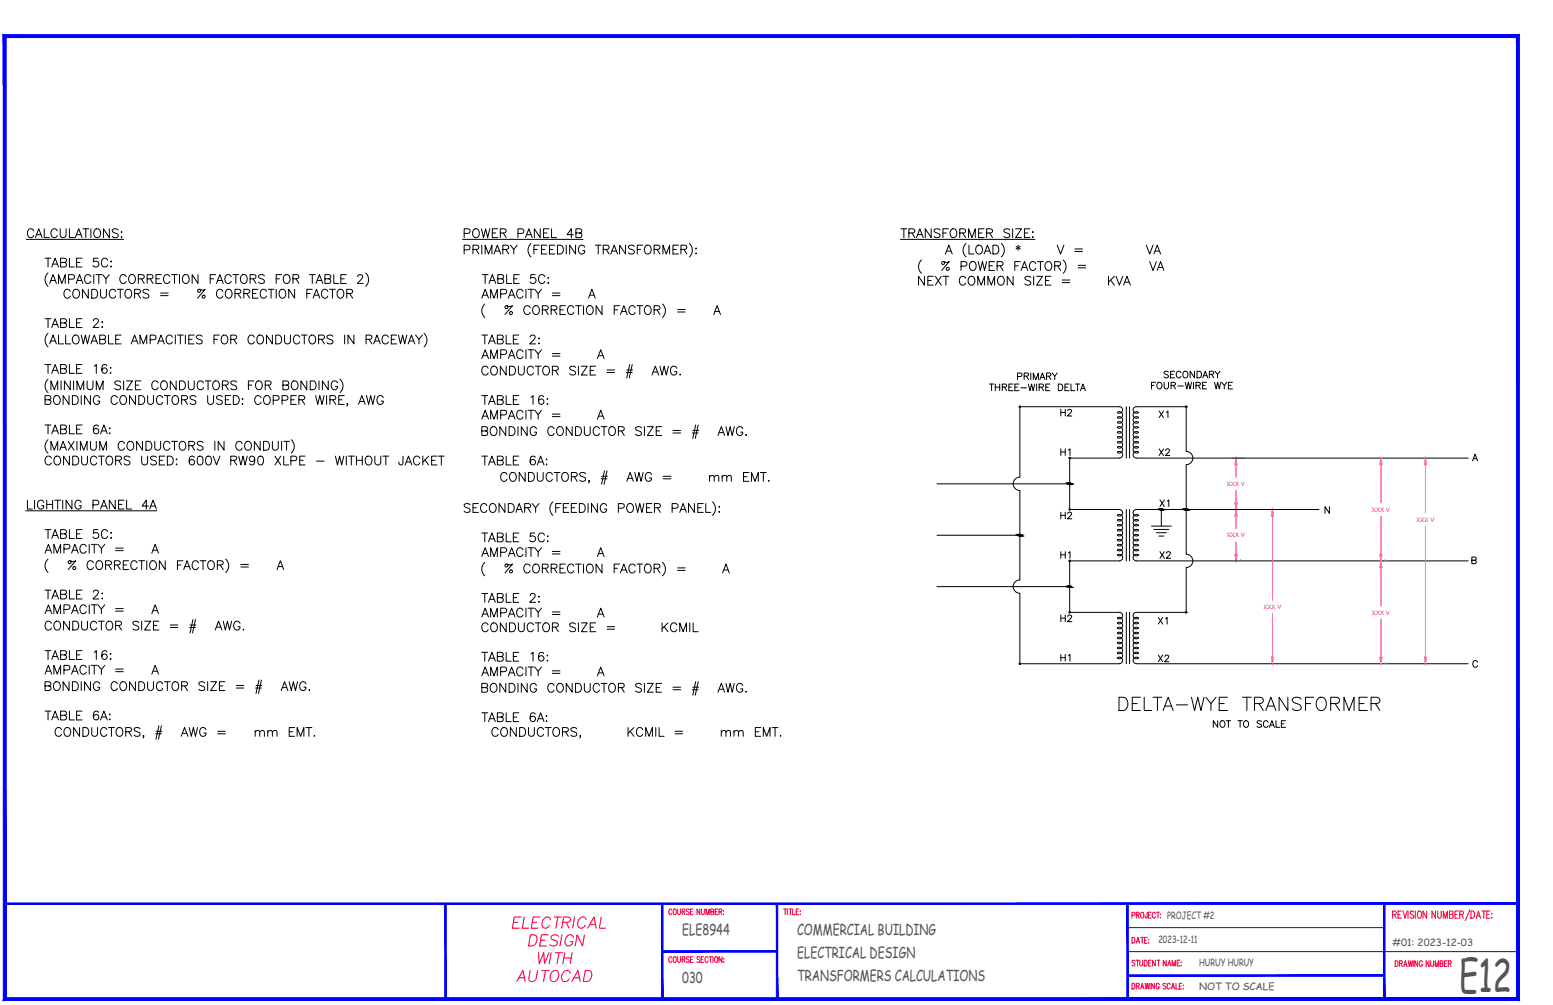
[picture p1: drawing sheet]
<svg xmlns="http://www.w3.org/2000/svg" width="432mm" height="279mm" viewBox="0 0 432 279" stroke-linecap="round" stroke-linejoin="round" font-family="sans-serif">
<defs><g id="words">
<text font-size="12.5" fill="#545454" x="405.7" y="275.7">E12</text>
<text font-size="7.1" x="310.1" y="198.6">DELTA-WYE TRANSFORMER</text>
<g font-size="6.6" fill="#f00">
<text x="141.5" y="259.3">ELECTRICAL</text>
<text x="146" y="264.2">DESIGN</text>
<text x="148.9" y="269.2">WITH</text>
<text x="142.9" y="274.1">AUTOCAD</text>
</g>
<g font-size="5.3">
<text x="321.4" y="117.5">X1</text>
<text x="321.7" y="142.2">X1</text>
</g>
<g font-size="4.9">
<text x="294.2" y="116.8">H2</text>
<text x="294.2" y="127.7">H1</text>
<text x="321.4" y="127.7">X2</text>
<text x="294.2" y="145.3">H2</text>
<text x="294.2" y="156.3">H1</text>
<text x="321.7" y="156.3">X2</text>
<text x="294.2" y="173.9">H2</text>
<text x="321" y="174.6">X1</text>
<text x="294.2" y="184.9">H1</text>
<text x="321" y="185.2">X2</text>
</g>
<g font-size="4.2" fill="#545454">
<text x="189.7" y="259.9">ELE8944</text>
<text x="221.6" y="259.9">COMMERCIAL BUILDING</text>
<text x="221.6" y="266.3">ELECTRICAL DESIGN</text>
<text x="189.7" y="273.2">030</text>
<text x="221.6" y="272.6">TRANSFORMERS CALCULATIONS</text>
</g>
<g font-size="2.8" fill="#545454">
<text x="324.5" y="255.5">PROJECT #2</text>
<text x="322.1" y="262.3">2023-12-11</text>
<text x="387.2" y="263.1">#01: 2023-12-03</text>
<text x="333.4" y="268.6">HURUY HURUY</text>
<text x="333.4" y="275.2">NOT TO SCALE</text>
</g>
<g font-size="1.7" fill="#f0f">
<text x="341.1" y="135.1">XXX V</text>
<text x="381.4" y="142.3">XXX V</text>
<text x="341.1" y="149.4">XXX V</text>
<text x="393.8" y="145">XXX V</text>
<text x="351.3" y="169.4">XXX V</text>
<text x="381.4" y="170.9">XXX V</text>
</g>
</g></defs>
<!-- layer: E-SM-DT-XFMR-CALC -->
<g fill="none" stroke="#000" stroke-width=".28">
<path d="M7.3 66.5h27.1M9.4 64.2a.9 .9 0 0 0-1-.6 .9 .9 0 0 0-.8 .9v.6a.9 .9 0 0 0 .8 1 .9 .9 0 0 0 1-.6M9.8 66.1l1-2.5 .9 2.5M10.2 65.2h1.2M12.3 63.6v2.5h1.4M12.5 71.8h1.7M13.4 75.9a2.49 2.49 0 0 0 0 3.7M13.4 71.8v2.4M13.8 78.8l1-2.5 .9 2.5M14.2 78h1.1M14.4 74.2l.9-2.4 1 2.4M14.8 73.4h1.1"/>
<path d="M15.9 64.2a.9 .9 0 0 0-1-.6 .9 .9 0 0 0-.7 .9v.6a.9 .9 0 0 0 .7 1 .9 .9 0 0 0 1-.6M16.3 78.8v-2.5l.9 2.5 .9-2.5v2.5M16.7 63.6v1.8a.82 .82 0 0 0 .9 .7 .82 .82 0 0 0 .8-.7v-1.8M16.8 73l1.4-.2 .3-.3-.1-.5-.5-.2h-1.1v2.4h1.1a.64 .64 0 0 0 .6-.6 .64 .64 0 0 0-.6-.6M19.1 77.6h1a.64 .64 0 0 0 .6-.6 .64 .64 0 0 0-.6-.7h-1v2.5M19.3 63.6v2.5h1.4M19.3 71.8v2.4h1.4M20.9 66.1l1-2.5 .9 2.5M21.2 78.8l.9-2.5 1 2.5M21.3 65.2h1.2M21.3 73h.9M21.5 78h1.2"/>
<path d="M22.8 71.8h-1.5v2.4h1.5M23.1 63.6h1.6M23.9 63.6v2.5M25.3 76.9a.91 .91 0 0 0-1.1-.6 .91 .91 0 0 0-.7 1 1.01 1.01 0 0 0 .3 1.3 1.01 1.01 0 0 0 1.3-.2l.2-.2M25.3 63.6v2.5M26.1 76.3v2.5M26.3 64a.91 .91 0 0 1 1-.4 .91 .91 0 0 1 .7 .9v.6a.94 .94 0 0 1-1 1 .94 .94 0 0 1-.9-1zM26.7 76.3h1.6M27.2 71.8h-1.1l-.1 1a.86 .86 0 0 1 1.3 0 .86 .86 0 0 1-.2 1.3 .86 .86 0 0 1-1.3-.3M27.5 76.3v2.5M28.5 76.3l1 1.2v1.3M29.9 72.4a.89 .89 0 0 0-1-.6 .89 .89 0 0 0-.7 .9 1.01 1.01 0 0 0 .3 1.3 1.01 1.01 0 0 0 1.3-.1l.1-.2"/>
<path d="M30.4 63.6v2.5l-1.6-2.5v2.5M30.4 76.3l-.9 1.2M30.8 72.7h.2zM30.8 74.1h.2zM32.9 64a.91 .91 0 0 0-.9-.4 .91 .91 0 0 0-.8 .6l.3 .3 1.1 .5 .3 .7a1.09 1.09 0 0 1-1.7 0M33.7 64.5h.2zM33.8 65.8v.3zM35.1 76.9a.91 .91 0 0 0-1.1-.6 .91 .91 0 0 0-.7 1 1.02 1.02 0 0 0 .3 1.3 1.02 1.02 0 0 0 1.4-.2l.1-.2M36.2 76.5a1.23 1.23 0 0 1 1.5 .8 1.23 1.23 0 0 1-.7 1.5 1.29 1.29 0 0 1-1.3-.9 1.29 1.29 0 0 1 .5-1.4zM38.5 77.5l1.4-.1 .2-.6-.6-.5h-1v2.5M39.3 77.5l.8 1.3M40.9 77.5l1.4-.1 .2-.4-.1-.4-.4-.3h-1.1v2.5"/>
<path d="M41.7 77.5l.8 1.3M43.4 77.5h.9M44.9 76.3h-1.5v2.5h1.5M47.2 76.9a.91 .91 0 0 0-1-.6 .91 .91 0 0 0-.7 1 1.02 1.02 0 0 0 .3 1.3 1.02 1.02 0 0 0 1.3-.2l.1-.2M47.7 76.3h1.6M48.5 76.3v2.5M49.9 76.3v2.5M51 76.7a1.01 1.01 0 0 1 1.3-.2 1.01 1.01 0 0 1 .3 1.4 .93 .93 0 0 1-.9 .9 .93 .93 0 0 1-1-.9zM55.1 76.3v2.5l-1.7-2.5v2.5M58.4 77.5h1M60 76.3h-1.6v2.5M60.2 78.8l.9-2.5 1 2.5"/>
<path d="M60.5 78h1.2M64.3 76.9a.91 .91 0 0 0-1.1-.6 .91 .91 0 0 0-.7 1 1.01 1.01 0 0 0 .3 1.3 1.01 1.01 0 0 0 1.4-.2l.1-.2M64.7 76.3h1.7M65.6 76.3v2.5M67.3 76.5a1.23 1.23 0 0 1 1.5 .8 1.23 1.23 0 0 1-.8 1.5 1.29 1.29 0 0 1-1.2-.9 1.29 1.29 0 0 1 .5-1.4zM69.5 77.5l1.5-.1 .2-.6-.2-.3-.4-.2h-1.1v2.5M70.4 77.5l.8 1.3M73.5 76.7a.93 .93 0 0 0-1.6 .2l.2 .4 1.2 .4 .2 .7a1.06 1.06 0 0 1-1.6 0M76.8 77.5h.9M78.3 76.3h-1.5v2.5M79 76.7a1.02 1.02 0 0 1 1.3-.2 1.02 1.02 0 0 1 .3 1.4 .94 .94 0 0 1-.9 .9 .94 .94 0 0 1-.9-.9zM81.4 77.5l1.5-.1 .2-.6-.2-.3-.4-.2h-1.1v2.5"/>
<path d="M82.3 77.5l.8 1.3M86 76.3h1.7M86.8 76.3v2.5M87.9 78.8l.9-2.5 .9 2.5M88.2 78h1.2M90.3 77.5l1.4-.1 .3-.4-.2-.4-.4-.3h-1.1v2.5h1.1a.65 .65 0 0 0 .6-.6 .65 .65 0 0 0-.6-.7M92.8 76.3v2.5h1.4M94.8 77.5h.9M96.3 76.3h-1.5v2.5h1.5M99.4 76.9l.5-.6 .8 .3a.77 .77 0 0 1-.2 1l-1.2 1.2h1.7M101.7 75.9a2.49 2.49 0 0 1 0 3.7M128.6 66.5h33.5"/>
<path d="M129.1 64.9h1a.65 .65 0 0 0 .6-.6 .65 .65 0 0 0-.6-.7h-1v2.5M129.1 69.4h1a.65 .65 0 0 0 .6-.6 .65 .65 0 0 0-.6-.6h-1v2.4M131.5 69.3l1.4-.1 .2-.3-.1-.5-.4-.2h-1.1v2.4M131.6 64a.9 .9 0 0 1 1.1-.4 .9 .9 0 0 1 .6 .9v.6a.93 .93 0 0 1-1 1 .93 .93 0 0 1-.9-1zM132.3 69.3l.8 1.3M133.9 63.6l.5 2.5 .6-2.5 .6 2.5 .6-2.5M134 68.2v2.4M134.1 76.3h1.6M134.9 70.6v-2.4l.9 2.4 1-2.4v2.4M134.9 76.3v2.5M136 78.8l.9-2.5 .9 2.5M136.3 78h1.2"/>
<path d="M136.9 64.8h.9M137.4 70.6l.9-2.4 .9 2.4M137.7 69.8h1.2M138.4 63.6h-1.5v2.5h1.5M138.4 77.5l1.4-.1 .2-.4-.1-.4-.4-.3h-1.1v2.5h1.1a.65 .65 0 0 0 .6-.6 .65 .65 0 0 0-.6-.7M139.1 64.8l1.4-.1 .2-.4-.1-.5-.4-.2h-1.1v2.5M139.8 69.3l1.4-.1 .2-.3-.1-.5-.4-.2h-1.1v2.4M139.9 64.8l.8 1.3M140.6 69.3l.8 1.3M140.9 76.3v2.5h1.4M141.9 68.2l1 1.1v1.3M142.9 77.5h.9"/>
<path d="M143.8 68.2l-.9 1.1M144 64.9h1.1a.65 .65 0 0 0 .6-.6 .65 .65 0 0 0-.6-.7h-1.1v2.5M144.4 76.3h-1.5v2.5h1.5M146.1 66.1l.9-2.5 1 2.5M146.5 65.2h1.1M147.6 67.7a2.52 2.52 0 0 0 0 3.7M148.4 69.3h1M148.8 76.3h-1.2l-.1 1.1a.87 .87 0 0 1 1.3 0 .87 .87 0 0 1-.1 1.3 .87 .87 0 0 1-1.3-.4M150 68.2h-1.6v2.4M150.2 63.6v2.5l-1.6-2.5v2.5M150.6 69.3h.9M151.1 64.8h1"/>
<path d="M151.5 76.9a.91 .91 0 0 0-1-.6 .91 .91 0 0 0-.8 1 1.01 1.01 0 0 0 .3 1.3 1.01 1.01 0 0 0 1.4-.2l.1-.2M152.1 68.2h-1.5v2.4h1.5M152.4 77.2v.2zM152.4 78.6v.2zM152.7 63.6h-1.6v2.5h1.6M152.8 69.3h.9M153.4 63.6v2.5h1.4M154.3 68.2h-1.5v2.4h1.5M155 68.2h.8a1.31 1.31 0 0 1 .9 1.2 1.31 1.31 0 0 1-.9 1.2h-.8zM157.4 68.2v2.4M159.4 65.2h-1.7l1.2-1.6v2.5M160 68.2v2.4l-1.6-2.4v2.4"/>
<path d="M160.1 64.8l1.4-.1 .3-.4-.2-.5-.4-.2h-1.1v2.5h1.1a.65 .65 0 0 0 .6-.7 .65 .65 0 0 0-.6-.6M162.6 68.7a.9 .9 0 0 0-1.1-.5 .9 .9 0 0 0-.7 .9 1.02 1.02 0 0 0 .3 1.3 1.02 1.02 0 0 0 1.4-.1l.1-.6h-.6M165.5 68.2h1.7M166.3 68.2v2.4M167.7 69.3l1.4-.1 .3-.3-.2-.5-.4-.2h-1.1v2.4M168.6 69.3l.8 1.3M169.8 70.6l1-2.4 .9 2.4M170.2 69.8h1.1M173.9 68.2v2.4l-1.6-2.4v2.4M176.4 68.5a.93 .93 0 0 0-.9-.4 .93 .93 0 0 0-.8 .6l.3 .4 1.3 .6 .1 .6a1.12 1.12 0 0 1-1.7 0M177.2 69.3h.9M178.7 68.2h-1.5v2.4"/>
<path d="M179.6 68.3a1.18 1.18 0 0 1 1.4 .5 1.18 1.18 0 0 1-.2 1.5 1.01 1.01 0 0 1-1.3 .1 1.01 1.01 0 0 1-.3-1.3zM181.9 69.3l1.4-.1 .2-.3-.1-.5-.5-.2h-1v2.4M182.7 69.3l.8 1.3M184.3 70.6v-2.4l1 2.4 .9-2.4v2.4M187.1 69.3h.9M188.6 68.2h-1.5v2.4h1.5M189.3 69.3l1.4-.1 .3-.3-.1-.5-.5-.2h-1.1v2.4M190.2 69.3l.8 1.3M191.7 67.7a2.56 2.56 0 0 1 0 3.7M193.4 69.1h.3zM193.4 70.5h.3zM250.4 66.5h37.4"/>
<path d="M250.5 63.6h1.6M251.3 63.6v2.5M252.7 64.8l1.4-.1 .3-.6-.6-.5h-1.1v2.5M253.5 64.8l.9 1.3M254.8 66.1l1-2.5 .9 2.5M255.2 65.2h1.1M256.2 72.3a2.49 2.49 0 0 0 0 3.7M257 76.8v2.5l-1.6-2.5v2.5M258 78h.9M258.9 63.6v2.5l-1.6-2.5v2.5M259.5 76.8h-1.5v2.5h1.5M260.1 76.8l1.6 2.5"/>
<path d="M261.4 64a.93 .93 0 0 0-.9-.4 .93 .93 0 0 0-.8 .6l.2 .3 1.2 .5 .3 .7a1.12 1.12 0 0 1-1.7 0M261.7 76.8l-1.6 2.5M262.2 64.8h.9M262.2 76.8h1.6M262.4 72.7l.2 .3a.45 .45 0 0 1-.1 .4 .45 .45 0 0 1-.4 .1l-.3-.2a.48 .48 0 0 1 .2-.6 .48 .48 0 0 1 .6 .1l.7 .2 .6-.3-2.1 2.5M262.9 70.6l.9-2.4 1 2.4M263 76.8v2.5M263.2 74.5l.5-.1 .2 .2a.47 .47 0 0 1-.6 .6l-.2-.3zM263.2 69.8h1.2M263.7 63.6h-1.5v2.5M264.4 64a.9 .9 0 0 1 1-.4 .9 .9 0 0 1 .6 .9v.6a.93 .93 0 0 1-.9 1 .93 .93 0 0 1-.9-1zM266.8 64.8l1.4-.1 .3-.4-.1-.5-.5-.2h-1.1v2.5"/>
<path d="M267.2 74h1a.64 .64 0 0 0 .7-.6 .64 .64 0 0 0-.7-.7h-1v2.5M267.7 64.8l.8 1.3M268.5 77.4a.9 .9 0 0 0-1-.6 .9 .9 0 0 0-.8 .9v.6a.89 .89 0 0 0 .8 1 .89 .89 0 0 0 1-.6M268.6 67.7a2.52 2.52 0 0 0 0 3.7M269.3 66.1v-2.5l.9 2.5 1-2.5v2.5M269.4 68.2v2.4h1.4M269.4 77.2a.92 .92 0 0 1 1.1-.4 .92 .92 0 0 1 .6 .9v.6a.94 .94 0 0 1-1 1 .94 .94 0 0 1-.9-1zM270 72.8a1.23 1.23 0 0 1 1.5 .9 1.23 1.23 0 0 1-.8 1.5 1.29 1.29 0 0 1-1.2-.9 1.29 1.29 0 0 1 .5-1.5zM271.8 68.3a1.18 1.18 0 0 1 1.4 .5 1.18 1.18 0 0 1-.3 1.5 1.01 1.01 0 0 1-1.3 .1 1.01 1.01 0 0 1-.3-1.3zM271.9 79.3v-2.5l.9 2.5 .9-2.5v2.5M272 72.7l.6 2.5 .6-2.5 .5 2.5 .6-2.5M272.1 64.8h1"/>
<path d="M273.6 63.6h-1.5v2.5h1.5M273.6 70.6l1-2.4 .9 2.4M274 69.8h1.1M274.3 64.8l1.4-.1 .3-.6-.6-.5h-1.1v2.5M274.7 79.3v-2.5l.9 2.5 .9-2.5v2.5M275 73.9h1M275.1 64.8l.9 1.3M276.1 68.2h.8a1.32 1.32 0 0 1 .8 1.2 1.32 1.32 0 0 1-.8 1.2h-.8zM276.5 72.7h-1.5v2.5h1.5M277.2 73.9l1.4-.1 .3-.6-.6-.5h-1.1v2.5M277.6 77.2a.91 .91 0 0 1 1-.4 .91 .91 0 0 1 .6 .9v.6a.93 .93 0 0 1-.9 1 .93 .93 0 0 1-.9-1zM278.1 73.9l.8 1.3"/>
<path d="M278.4 67.7a2.52 2.52 0 0 1 0 3.7M280.8 64a.91 .91 0 0 0-.9-.4 .91 .91 0 0 0-.8 .6l.3 .3 1.1 .5 .3 .7a1.1 1.1 0 0 1-1.7 0M281.6 63.6v2.5M281.7 76.8v2.5l-1.6-2.5v2.5M282.2 73.9h.9M282.4 63.6h1.6l-1.6 2.5h1.6M282.5 68.5l1.2 .7M283.1 68.2v1.4M283.7 72.7h-1.5v2.5M283.7 68.5l-1.2 .7M283.9 75.2l.9-2.5 1 2.5M284.2 74.4h1.2"/>
<path d="M284.8 64.8h1M286.4 63.6h-1.6v2.5h1.6M286.6 77.2a.93 .93 0 0 0-1.6 .2l.2 .3 1.2 .5a.57 .57 0 0 1 0 .9 1.08 1.08 0 0 1-1.4-.2M287.1 64.5h.2zM287.2 65.8v.3zM287.4 76.8v2.5M288 73.3a.91 .91 0 0 0-1-.6 .91 .91 0 0 0-.8 1 1.01 1.01 0 0 0 .3 1.3 1.01 1.01 0 0 0 1.4-.2l.1-.2M288.2 76.8h1.7l-1.7 2.5h1.7M288.5 72.7h1.6M289.3 72.7v2.5M290.7 78h.9M290.8 73.1a1.02 1.02 0 0 1 1.3-.2 1.02 1.02 0 0 1 .3 1.3 .94 .94 0 0 1-.9 1 .94 .94 0 0 1-.9-1z"/>
<path d="M292.2 76.8h-1.5v2.5h1.5M293.2 73.9l1.5-.1 .2-.6-.2-.4-.4-.1h-1.1v2.5M293.9 68.2l1 2.4 .9-2.4M294.1 73.9l.8 1.3M295.4 77.9h2.1M295.4 78.6h2.1M295.6 72.3a2.54 2.54 0 0 1 0 3.7M298.9 69.2h2.1M298.9 69.9h2.1M299.8 73.8h2.1M299.8 74.5h2.1M308.2 76.8v2.5"/>
<path d="M308.8 77.9l1 1.4M309.8 76.8l-1.6 1.6M310.3 76.8l.9 2.5 1-2.5M312.4 79.3l1-2.5 .9 2.5M312.8 78.4h1.1M318.7 68.2l1 2.4 .9-2.4M319.7 72.7l.9 2.5 .9-2.5M320.8 70.6l1-2.4 .9 2.4M321.2 69.8h1.1M321.8 75.2l.9-2.5 .9 2.5M322.1 74.4h1.2M12.5 88.6h1.7"/>
<path d="M13.4 92.7a2.52 2.52 0 0 0 0 3.7M13.4 88.6v2.5M13.8 95.6l1-2.4 .9 2.4M14.2 94.8h1.1M14.4 91.1l.9-2.5 1 2.5M14.8 90.2h1.1M16.3 93.2v2.4h1.4M16.8 89.8l1.4-.1 .3-.4-.1-.5-.5-.2h-1.1v2.5h1.1a.65 .65 0 0 0 .6-.7 .65 .65 0 0 0-.6-.6M18.2 93.2v2.4h1.5M19.3 88.6v2.5h1.4M19.5 81a.91 .91 0 0 0-1-.6 .91 .91 0 0 0-.7 1v.6a.9 .9 0 0 0 .7 .9 .9 .9 0 0 0 1-.6M20.4 93.5a.9 .9 0 0 1 1-.3 .9 .9 0 0 1 .6 .9 1.08 1.08 0 0 1-.2 1.2 1.08 1.08 0 0 1-1.2 .2 1.53 1.53 0 0 1-.2-2z"/>
<path d="M20.5 80.8a.92 .92 0 0 1 1-.3 .92 .92 0 0 1 .6 .9v.6a.94 .94 0 0 1-.9 .9 .94 .94 0 0 1-1-.9zM21.3 89.8h.9M22.6 93.2l.6 2.4 .5-2.4 .6 2.4 .6-2.4M22.8 88.6h-1.5v2.5h1.5M24.6 80.4v2.5l-1.7-2.5v2.5M25.3 95.6l.9-2.4 .9 2.4M25.5 80.4h.8a1.31 1.31 0 0 1 .9 1.3 1.31 1.31 0 0 1-.9 1.2h-.8zM25.6 94.8h1.2M26 89.2l.1-.4 .3-.2h.5l.5 .5-.4 .8-1.2 1.2h1.7M27.7 94.3l1.4-.1 .3-.3-.2-.5-.4-.2h-1.1v2.4h1.1a.64 .64 0 0 0 .6-.6 .64 .64 0 0 0-.6-.7M28 80.4v1.8a.82 .82 0 0 0 .8 .7 .82 .82 0 0 0 .8-.7v-1.8M28.3 89.5h.2z"/>
<path d="M28.3 90.9h.2zM30.2 93.2v2.4h1.4M32.2 81a.91 .91 0 0 0-1.1-.6 .91 .91 0 0 0-.7 1v.6a.9 .9 0 0 0 .7 .9 .9 .9 0 0 0 1.1-.6M32.2 94.3h.9M32.6 80.4h1.7M33.4 80.4v2.5M33.7 93.2h-1.5v2.4h1.5M35 80.8a.91 .91 0 0 1 1-.3 .91 .91 0 0 1 .6 .9v.6a.93 .93 0 0 1-.9 .9 .93 .93 0 0 1-1-.9zM36.5 95.6l.9-2.4 1 2.4M36.8 94.8h1.2M37.4 81.6l1.4-.1 .3-.6-.3-.4-.3-.1h-1.1v2.5M38.2 81.6l.9 1.3"/>
<path d="M38.9 95.6v-2.4l1 2.4 .9-2.4v2.4M41.4 80.8a.93 .93 0 0 0-1.6 .2l.2 .4 1.1 .4a.57 .57 0 0 1 0 1 1.1 1.1 0 0 1-1.3-.3M41.7 94.4l1.4-.1 .3-.3-.1-.6-.5-.2h-1.1v2.4M43.8 95.6l1-2.4 .9 2.4M44.2 94.8h1.2M44.7 81.5h2.1M44.7 82.2h2.1M47.9 93.7a.89 .89 0 0 0-1-.5 .89 .89 0 0 0-.7 .9 1.08 1.08 0 0 0 .2 1.2 1.08 1.08 0 0 0 1.2 .2l.3-.5M48.7 93.2v2.4M49.3 93.2h1.7M50.1 93.2v2.4M51.5 93.2v2.4"/>
<path d="M52.5 94.3h.9M54 93.2h-1.5v2.4h1.5M55.5 80.4l.3 .3a.45 .45 0 0 1-.2 .4 .45 .45 0 0 1-.4 .1l-.3-.2a.49 .49 0 0 1 .3-.5 .49 .49 0 0 1 .6 0l.7 .2 .5-.3-2.1 2.5M56.2 93.5a.91 .91 0 0 0-.9-.4 .91 .91 0 0 0-.7 .6l.2 .4 1.3 .6 .1 .6a1.09 1.09 0 0 1-1.6 0M59.5 94.3h.9M61 93.2h-1.5v2.4M62 81a.91 .91 0 0 0-1.1-.6 .91 .91 0 0 0-.7 1v.6a.9 .9 0 0 0 .7 .9 .9 .9 0 0 0 1.1-.6M62 93.3a1.18 1.18 0 0 1 1.4 .5 1.18 1.18 0 0 1-.3 1.5 .91 .91 0 0 1-1 .3 .91 .91 0 0 1-.6-.9l.1-1zM62.9 80.8a.91 .91 0 0 1 1-.3 .91 .91 0 0 1 .6 .9v.6a.93 .93 0 0 1-.9 .9 .93 .93 0 0 1-.9-.9zM64.2 94.3l1.4-.1 .2-.6-.6-.4h-1v2.4M65 94.3l.8 1.3M65.3 81.6l1.4-.1 .3-.6-.3-.4-.3-.1h-1.1v2.5"/>
<path d="M66.1 81.6l.9 1.3M67.8 81.6l1.4-.1 .2-.6-.2-.4-.4-.1h-1v2.5M68.6 81.6l.8 1.3M70.2 81.6h1M70.7 93.7a.9 .9 0 0 0-1-.6 .9 .9 0 0 0-.7 1 1.08 1.08 0 0 0 .2 1.2 1.08 1.08 0 0 0 1.2 .2l.3-.5M71.6 93.5a.9 .9 0 0 1 1.1-.3 .9 .9 0 0 1 .6 .9v.6a.93 .93 0 0 1-1 .9 .93 .93 0 0 1-.9-.9zM71.8 80.4h-1.6v2.5h1.6M74.1 81a.91 .91 0 0 0-1-.6 .91 .91 0 0 0-.8 1v.6a.9 .9 0 0 0 .8 .9 .9 .9 0 0 0 1-.6M74.6 80.4h1.6M75.4 80.4v2.5M75.7 93.2v2.4l-1.6-2.4v2.4M76.7 93.2h.8a1.32 1.32 0 0 1 .8 1.2 1.32 1.32 0 0 1-.8 1.2h-.8z"/>
<path d="M76.8 80.4v2.5M77.8 80.8a.91 .91 0 0 1 1.1-.3 .91 .91 0 0 1 .6 .9v.6a.93 .93 0 0 1-1 .9 .93 .93 0 0 1-.9-.9zM79.1 93.2v1.7a.82 .82 0 0 0 .8 .7 .82 .82 0 0 0 .9-.7v-1.7M81.9 80.4v2.5l-1.6-2.5v2.5M83.3 93.7a.9 .9 0 0 0-1-.6 .9 .9 0 0 0-.7 1 1.08 1.08 0 0 0 .2 1.2 1.08 1.08 0 0 0 1.2 .2l.3-.5M83.8 93.2h1.6M84.6 93.2v2.4M85.3 81.6h1M86.4 93.3a1.18 1.18 0 0 1 1.4 .5 1.18 1.18 0 0 1-.3 1.5 .91 .91 0 0 1-1 .3 .91 .91 0 0 1-.6-.9v-.6zM86.8 80.4h-1.5v2.5M87.1 82.9l.9-2.5 .9 2.5M87.4 82.1h1.2"/>
<path d="M88.6 94.3l1.4-.1 .2-.3-.1-.5-.5-.2h-1v2.4M89.4 94.3l.8 1.3M91.1 81a.9 .9 0 0 0-1-.6 .9 .9 0 0 0-.7 1v.6a.89 .89 0 0 0 .7 .9 .89 .89 0 0 0 1-.6M91.6 80.4h1.7M92.4 80.4v2.5M92.6 93.5a.93 .93 0 0 0-.9-.4 .93 .93 0 0 0-.8 .6l.2 .4 1.2 .5 .3 .7a1.12 1.12 0 0 1-1.7 0M94 80.8a.91 .91 0 0 1 1-.3 .91 .91 0 0 1 .6 .9v.6a.93 .93 0 0 1-.9 .9 .93 .93 0 0 1-1-.9zM95.8 93.2v2.4M96.4 81.6l1.4-.1 .2-.6-.2-.4-.3-.1h-1.1v2.5M97.2 81.6l.8 1.3M98.4 93.2v2.4l-1.6-2.4v2.4M101.8 94.3l1.4-.1 .2-.6-.6-.4h-1v2.4"/>
<path d="M102.6 94.3l.8 1.3M103.9 95.6l.9-2.4 .9 2.4M104.2 94.8h1.2M108 93.7a.9 .9 0 0 0-1.1-.6 .9 .9 0 0 0-.7 1v.6a.91 .91 0 0 0 .7 .9 .91 .91 0 0 0 1.1-.6M108.8 94.3h.9M110.3 93.2h-1.5v2.4h1.5M110.8 93.2l.6 2.4 .6-2.4 .5 2.4 .6-2.4M113.5 95.6l.9-2.4 .9 2.4M113.8 94.8h1.2M115.6 93.2l.9 1.1v1.3M117.4 93.2l-.9 1.1M117.9 92.7a2.52 2.52 0 0 1 0 3.7"/>
<path d="M134 82.9l.9-2.5 .9 2.5M134 99.7l.9-2.5 .9 2.5M134 93.2h1.6M134.3 82.1h1.2M134.3 98.9h1.2M134.8 84.5a2.51 2.51 0 0 0 0 3.8M134.8 93.2v2.4M135.8 95.6l1-2.4 .9 2.4M136.2 94.8h1.2M136.4 82.9v-2.5l1 2.5 .9-2.5v2.5M136.4 99.7v-2.5l1 2.5 .9-2.5v2.5M138.3 94.3l1.4-.1 .2-.3-.1-.5-.5-.2h-1v2.4h1a.64 .64 0 0 0 .7-.6 .64 .64 0 0 0-.7-.7"/>
<path d="M139.2 81.7h1.1a.65 .65 0 0 0 .6-.6 .65 .65 0 0 0-.6-.7h-1.1v2.5M139.2 98.5h1.1a.65 .65 0 0 0 .6-.6 .65 .65 0 0 0-.6-.7h-1.1v2.5M140.7 93.2v2.4h1.4M141 85l.2 .2a.47 .47 0 0 1-.6 .6l-.2-.2a.48 .48 0 0 1 .2-.6 .48 .48 0 0 1 .6 .1l.7 .1 .6-.2-2.1 2.4M141.3 82.9l1-2.5 .9 2.5M141.3 99.7l1-2.5 .9 2.5M141.7 82.1h1.2M141.7 98.9h1.2M142.7 94.3h1M144.3 93.2h-1.6v2.4h1.6M145.4 81a.91 .91 0 0 0-1-.6 .91 .91 0 0 0-.7 1v.6a.9 .9 0 0 0 .7 .9 .9 .9 0 0 0 1-.6M145.4 97.8a.9 .9 0 0 0-1-.6 .9 .9 0 0 0-.7 1 1.01 1.01 0 0 0 .3 1.3 1.01 1.01 0 0 0 1.3-.1l.1-.3"/>
<path d="M146.2 80.4v2.5M146.2 97.2v2.5M146.8 80.4h1.6M146.8 97.2h1.6M147.4 85.6a.9 .9 0 0 0-1-.6 .9 .9 0 0 0-.8 .9v.6a.9 .9 0 0 0 .8 .9 .9 .9 0 0 0 1-.6M147.4 93.7l.1-.3 .4-.2 .8 .2a.78 .78 0 0 1-.3 1l-1.1 1.2h1.6M147.6 80.4v2.5M147.6 97.2v2.5M148.3 85.3a.9 .9 0 0 1 1.1-.3 .9 .9 0 0 1 .6 .9v.6a.93 .93 0 0 1-1 1 .93 .93 0 0 1-.9-1zM148.7 80.4l.9 1.2v1.3M148.7 97.2l.9 1.2v1.3M149.7 94.1h.3z"/>
<path d="M149.9 95.4v.2zM150.6 80.4l-1 1.2M150.6 97.2l-1 1.2M150.8 86.1l1.4-.1 .2-.3-.1-.5-.5-.2h-1v2.4M151.6 86.1l.8 1.3M153.2 86.1l1.4-.1 .3-.3-.1-.5-.5-.2h-1.1v2.4M153.6 81.5h2.1M153.6 82.2h2.1M153.6 98.3h2.1M153.6 99h2.1M154.1 86.1l.8 1.3M155.7 86.1h.9"/>
<path d="M157.2 85h-1.5v2.4h1.5M159.6 85.6a.9 .9 0 0 0-1.1-.6 .9 .9 0 0 0-.7 .9v.6a.9 .9 0 0 0 .7 .9 .9 .9 0 0 0 1.1-.6M160 85h1.6M160.8 85v2.4M162.2 85v2.4M163.3 85.3l.2-.2a1.17 1.17 0 0 1 1.4 .5 1.17 1.17 0 0 1-.2 1.5l-.2 .2a1.17 1.17 0 0 1-1.4-.5 1.17 1.17 0 0 1 .2-1.5zM163.6 82.9l1-2.5 .9 2.5M164 82.1h1.2M166.1 99.7l.9-2.5 1 2.5M166.4 98.9h1.2M167.4 85v2.4l-1.7-2.4v2.4M170.8 86.1h.9"/>
<path d="M172.3 85h-1.5v2.4M172.5 87.4l1-2.4 .9 2.4M172.9 86.6h1.1M176.6 85.6a.9 .9 0 0 0-1-.6 .9 .9 0 0 0-.7 .9v.6a.9 .9 0 0 0 .7 .9 .9 .9 0 0 0 1-.6M177.1 85h1.6M177.9 85v2.4M179.4 85.3a.9 .9 0 0 1 1-.3 .9 .9 0 0 1 .6 .9v.6a.93 .93 0 0 1-.9 1 .93 .93 0 0 1-.9-1zM181.9 86.1l1.4-.1 .2-.3-.1-.5-.5-.2h-1v2.4M182.7 86.1l.8 1.3M184.2 84.5a2.51 2.51 0 0 1 0 3.8M188.4 86h2.1M188.4 86.7h2.1"/>
<path d="M198.5 87.4l.9-2.4 .9 2.4M198.8 86.6h1.2M12.5 111.1l1.4-.1 .3-.3-.1-.5-.5-.2h-1.1v2.4h1.1a.65 .65 0 0 0 .6-.6 .65 .65 0 0 0-.6-.7M12.5 101.3h1.7M12.5 118.2h1.7M13.4 105.4a2.49 2.49 0 0 0 0 3.8M13.4 101.3v2.5M13.4 118.2v2.4M14.2 108.4v-2.5l.9 2.5 .9-2.5v2.5M14.4 103.8l.9-2.5 1 2.5M14.8 103h1.1M14.8 119.8h1.1"/>
<path d="M15.1 110.3a.91 .91 0 0 1 1-.3 .91 .91 0 0 1 .6 .9v.6a.94 .94 0 0 1-.9 1 .94 .94 0 0 1-.9-1zM16.8 102.5l1.4-.1 .3-.4-.1-.4-.5-.3h-1.1v2.5h1.1a.65 .65 0 0 0 .6-.6 .65 .65 0 0 0-.6-.7M16.8 119.3l1.4-.1 .3-.3-.1-.5-.5-.2h-1.1v2.4h1.1a.65 .65 0 0 0 .6-.6 .65 .65 0 0 0-.6-.7M17 105.9v2.5M19.2 110v2.4l-1.7-2.4v2.4M19.3 101.3v2.5h1.4M19.3 118.2v2.4h1.4M19.5 105.9v2.5l-1.6-2.5v2.5M20.1 110h.8a1.31 1.31 0 0 1 .9 1.2 1.31 1.31 0 0 1-.9 1.2h-.8zM20.5 105.9v2.5M21.3 102.5h.9M21.3 119.3h.9"/>
<path d="M21.4 108.4v-2.5l1 2.5 .9-2.5v2.5M22.6 110v2.4M22.8 101.3h-1.5v2.5h1.5M22.8 118.2h-1.5v2.4h1.5M24.2 105.9v1.8a.82 .82 0 0 0 .8 .7 .82 .82 0 0 0 .8-.7v-1.8M25.1 110v2.4l-1.6-2.4v2.4M26.2 101.8l.6-.5v2.5M26.8 108.4v-2.5l.9 2.5 1-2.5v2.5M27.4 118.5a.7 .7 0 0 0-.7-.4 .7 .7 0 0 0-.6 .5 1.44 1.44 0 0 0 .6 2 .76 .76 0 0 0 .8-.7 .76 .76 0 0 0-.7-.8 .76 .76 0 0 0-.8 .7M27.7 110.6a.9 .9 0 0 0-1-.6 .9 .9 0 0 0-.7 .9v.6a.88 .88 0 0 0 .8 1 .88 .88 0 0 0 .9-1h-.6M28.3 119.8h1.2M29.7 101.7a.73 .73 0 0 0-1-.2 1.41 1.41 0 0 0 .4 2.3 .76 .76 0 0 0 .7-.8 .76 .76 0 0 0-.7-.7 .76 .76 0 0 0-.8 .7"/>
<path d="M30.4 119.1h.2zM30.6 103.7h.3zM30.8 102.2v.2zM32.6 110.6a.89 .89 0 0 0-1-.6 .89 .89 0 0 0-.7 .9v.6a.89 .89 0 0 0 .7 .9 .89 .89 0 0 0 1-.6M33.5 106.2a.93 .93 0 0 0-1.6 .3l.3 .3 1.1 .5a.57 .57 0 0 1 0 .9 1.1 1.1 0 0 1-1.4-.2M33.5 110.3a.91 .91 0 0 1 1.1-.3 .91 .91 0 0 1 .6 .9v.6a.94 .94 0 0 1-.9 1 .94 .94 0 0 1-1-1zM34.4 105.9v2.5M35.2 105.9h1.6l-1.6 2.5h1.6M37.7 110v2.4l-1.7-2.4v2.4M37.7 107.1h.9M38.6 110h.8a1.31 1.31 0 0 1 .9 1.2 1.31 1.31 0 0 1-.9 1.2h-.8zM39.2 105.9h-1.5v2.5h1.5"/>
<path d="M41 110v1.7a.82 .82 0 0 0 .9 .7 .82 .82 0 0 0 .8-.7v-1.7M44 106.5a.91 .91 0 0 0-1.1-.6 .91 .91 0 0 0-.7 .9v.6a.9 .9 0 0 0 .7 1 .9 .9 0 0 0 1.1-.6M45.1 106a1.23 1.23 0 0 1 1.5 .8 1.23 1.23 0 0 1-.8 1.6 1.29 1.29 0 0 1-1.2-1 1.29 1.29 0 0 1 .5-1.4zM45.2 110.6a.89 .89 0 0 0-1-.6 .89 .89 0 0 0-.7 .9v.6a.89 .89 0 0 0 .7 .9 .89 .89 0 0 0 1-.6M45.7 110h1.6M46.5 110v2.4M48.3 110.1a1.17 1.17 0 0 1 1.4 .5 1.17 1.17 0 0 1-.3 1.5 .9 .9 0 0 1-1 .3 .9 .9 0 0 1-.6-.9l.1-.9zM49 105.9v2.5l-1.7-2.5v2.5M49.9 105.9h.8a1.32 1.32 0 0 1 .9 1.2 1.32 1.32 0 0 1-.9 1.3h-.8zM50.5 111.1l1.4-.1 .2-.6-.6-.4h-1v2.4M51.3 111.1l.8 1.3M52.4 105.9v1.8a.82 .82 0 0 0 .8 .7 .82 .82 0 0 0 .8-.7v-1.8"/>
<path d="M54.5 110.3a.91 .91 0 0 0-.9-.4 .91 .91 0 0 0-.8 .7l.3 .3 1.1 .5a.57 .57 0 0 1 0 .9 1.1 1.1 0 0 1-1.4-.2M56.6 106.5a.91 .91 0 0 0-1.1-.6 .91 .91 0 0 0-.7 .9v.6a.9 .9 0 0 0 .8 1 .9 .9 0 0 0 1-.6M57 105.9h1.7M57.7 110v1.7a.82 .82 0 0 0 .9 .7 .82 .82 0 0 0 .8-.7v-1.7M57.8 105.9v2.5M59.4 106.2a.91 .91 0 0 1 1-.3 .91 .91 0 0 1 .6 .9v.6a.93 .93 0 0 1-.9 1 .93 .93 0 0 1-1-1zM61.8 107.1l1.4-.1 .3-.4-.1-.5-.5-.2h-1.1v2.5M61.8 110.3a.91 .91 0 0 0-.9-.4 .91 .91 0 0 0-.7 .7l.2 .3 1.2 .5a.57 .57 0 0 1 0 .9 1.08 1.08 0 0 1-1.4-.2M62.7 107.1l.8 1.3M62.7 111.1h.9M64.2 110h-1.5v2.4h1.5M64.9 110h.8a1.31 1.31 0 0 1 .8 1.2 1.31 1.31 0 0 1-.8 1.2h-.8z"/>
<path d="M65.8 106.2a.95 .95 0 0 0-1.6 .3l.2 .3 1.2 .5a.57 .57 0 0 1 0 .9 1.12 1.12 0 0 1-1.4-.2M67.3 110.9h.3zM67.3 112.3h.3zM69.1 107.1h.9M70.6 105.9h-1.5v2.5M71.3 106.2a.91 .91 0 0 1 1-.3 .91 .91 0 0 1 .6 .9v.6a.93 .93 0 0 1-.9 1 .93 .93 0 0 1-.9-1zM72.6 110.6a.9 .9 0 0 0-1-.6 .9 .9 0 0 0-.8 .9v.6a.9 .9 0 0 0 .8 .9 .9 .9 0 0 0 1-.6M73.5 110.3a.9 .9 0 0 1 1-.3 .9 .9 0 0 1 .6 .9v.6a.93 .93 0 0 1-.9 1 .93 .93 0 0 1-.9-1zM73.7 107.1l1.4-.1 .3-.4-.1-.5-.5-.2h-1.1v2.5M74.6 107.1l.8 1.3M76 111.3h1a.65 .65 0 0 0 .6-.7 .65 .65 0 0 0-.6-.6h-1v2.4M78.4 111.3l1.4-.2 .3-.3-.2-.6-.4-.2h-1.1v2.4"/>
<path d="M78.7 107.1l1.4-.1 .2-.4-.1-.5-.5-.2h-1v2.5h1l.5-.3v-.8l-.5-.2M80.9 111.1h.9M81.2 106.2a.92 .92 0 0 1 1.1-.3 .92 .92 0 0 1 .6 .9v.6a.94 .94 0 0 1-1 1 .94 .94 0 0 1-.9-1zM82.4 110h-1.5v2.4h1.5M83.1 111.1l1.4-.1 .2-.6-.6-.4h-1v2.4M83.9 111.1l.8 1.3M85.3 105.9v2.5l-1.6-2.5v2.5M86.3 105.9h.8a1.31 1.31 0 0 1 .8 1.2 1.31 1.31 0 0 1-.8 1.3h-.8zM87.8 110l.5 2.4 .6-2.4 .6 2.4 .6-2.4M88.7 105.9v2.5M90.8 110v2.4M91.3 105.9v2.5l-1.7-2.5v2.5"/>
<path d="M91.7 111.1l1.4-.1 .3-.3-.1-.5-.5-.2h-1.1v2.4M92.6 111.1l.8 1.3M93.8 106.5a.9 .9 0 0 0-1-.6 .9 .9 0 0 0-.7 .9v.6a.87 .87 0 0 0 .9 1 .87 .87 0 0 0 .8-1h-.5M94.2 111.1h.9M94.5 105.4a2.49 2.49 0 0 1 0 3.8M95.7 110h-1.5v2.4h1.5M96.6 112.3h-.2h.2l-.2 .6M99.7 112.4l.9-2.4 1 2.4M100 111.6h1.2M101.9 110l.6 2.4 .6-2.4 .6 2.4 .5-2.4M106.6 110.6a.9 .9 0 0 0-1.1-.6 .9 .9 0 0 0-.7 .9v.6a.88 .88 0 0 0 .9 1 .88 .88 0 0 0 .9-1h-.6M134 116.5l.9-2.4 .9 2.4"/>
<path d="M134 119.8l1.4-.1 .2-.4-.1-.4-.5-.3h-1v2.5h1a.64 .64 0 0 0 .6-.7 .64 .64 0 0 0-.6-.6M134 110h1.6M134.3 115.7h1.2M134.8 110v2.4M135.7 102.4a.91 .91 0 0 0-1-.6 .91 .91 0 0 0-.7 .9 1.01 1.01 0 0 0 .3 1.3 1.01 1.01 0 0 0 1.3-.1l.1-.2M135.8 112.4l1-2.4 .9 2.4M136.2 111.6h1.2M136.4 116.5v-2.4l1 2.4 .9-2.4v2.4M136.5 119a.9 .9 0 0 1 1.1-.4 .9 .9 0 0 1 .6 .9v.6a.94 .94 0 0 1-1 1 .94 .94 0 0 1-.9-1zM136.9 101.9a1.23 1.23 0 0 1 1.5 .9 1.23 1.23 0 0 1-.8 1.5 1.29 1.29 0 0 1-1.2-1 1.29 1.29 0 0 1 .5-1.4zM138.3 111.1l1.4-.1 .2-.3-.1-.5-.5-.2h-1v2.4h1a.65 .65 0 0 0 .7-.6 .65 .65 0 0 0-.7-.7M139.2 115.4h1.1a.65 .65 0 0 0 .6-.7 .65 .65 0 0 0-.6-.6h-1.1v2.4"/>
<path d="M140.6 118.6v2.5l-1.6-2.5v2.5M140.7 101.8v2.5l-1.6-2.5v2.5M140.7 110v2.4h1.4M141.3 116.5l1-2.4 .9 2.4M141.6 118.6h.8a1.31 1.31 0 0 1 .8 1.2 1.31 1.31 0 0 1-.8 1.3h-.8zM141.7 101.8h.8a1.31 1.31 0 0 1 .9 1.2 1.31 1.31 0 0 1-.9 1.3h-.8zM141.7 115.7h1.2M142.7 111.1h1M144 118.6v2.5M144.1 101.8v1.7a.83 .83 0 0 0 .8 .8 .83 .83 0 0 0 .9-.8v-1.7M144.3 110h-1.6v2.4h1.6M145.4 114.7a.9 .9 0 0 0-1-.6 .9 .9 0 0 0-.7 .9v.6a.9 .9 0 0 0 .7 .9 .9 .9 0 0 0 1-.6"/>
<path d="M146.2 114.1v2.4M146.6 118.6v2.5l-1.7-2.5v2.5M146.8 114.1h1.6M147.6 110.4l.6-.4v2.4M147.6 114.1v2.4M148.3 102.4a.91 .91 0 0 0-1-.6 .91 .91 0 0 0-.7 .9 1.01 1.01 0 0 0 .3 1.3 1.01 1.01 0 0 0 1.3-.1l.1-.2M148.7 114.1l.9 1.1v1.3M148.8 101.8h1.6M149.2 119.2a.9 .9 0 0 0-1.1-.6 .9 .9 0 0 0-.7 .9 1.08 1.08 0 0 0 .2 1.2 1.08 1.08 0 0 0 1.2 .3l.4-.5v-.4h-.6M149.6 101.8v2.5M150.6 114.1l-1 1.1M151.1 102.2a1.02 1.02 0 0 1 1.4-.2 1.02 1.02 0 0 1 .3 1.3 .94 .94 0 0 1-1 1 .94 .94 0 0 1-.9-1z"/>
<path d="M151.1 110.3a.69 .69 0 0 0-1-.2 1.39 1.39 0 0 0 .5 2.3 .76 .76 0 0 0 .6-.7 .76 .76 0 0 0-.7-.8 .76 .76 0 0 0-.8 .7M152.1 110.9h.2zM152.1 112.3h.2zM153.6 103l1.4-.2 .2-.5-.2-.4-.4-.1h-1v2.5M153.6 115.1h2.1M153.6 115.8h2.1M154.1 119.2a.89 .89 0 0 0-1.1-.6 .89 .89 0 0 0-.7 .9 1.08 1.08 0 0 0 .2 1.2 1.08 1.08 0 0 0 1.2 .3l.4-.5M154.4 103l.8 1.3M155 119a.9 .9 0 0 1 1-.4 .9 .9 0 0 1 .6 .9v.6a.93 .93 0 0 1-.9 1 .93 .93 0 0 1-.9-1zM159.1 118.6v2.5l-1.7-2.5v2.5M160 102.2a.93 .93 0 0 0-1.6 .2l.2 .3 1.2 .5 .2 .7a1.06 1.06 0 0 1-1.6 0M160 118.6h.8a1.31 1.31 0 0 1 .9 1.2 1.31 1.31 0 0 1-.9 1.3h-.8z"/>
<path d="M160.8 101.8v2.5M161.6 101.8h1.7l-1.7 2.5h1.7M162.5 118.6v1.8a.82 .82 0 0 0 .8 .7 .82 .82 0 0 0 .8-.7v-1.8M164.1 103h.9M165.6 101.8h-1.5v2.5h1.5M166.1 116.5l.9-2.4 1 2.4M166.4 115.7h1.2M166.7 119.2a.89 .89 0 0 0-1.1-.6 .89 .89 0 0 0-.7 .9 1.08 1.08 0 0 0 .3 1.2 1.08 1.08 0 0 0 1.1 .3l.4-.5M167.2 118.6h1.6M168 118.6v2.5M168.8 102.8h2.1M168.8 103.5h2.1"/>
<path d="M169.5 119a.9 .9 0 0 1 1-.4 .9 .9 0 0 1 .6 .9 1.08 1.08 0 0 1-.2 1.2 1.08 1.08 0 0 1-1.2 .3 1.53 1.53 0 0 1-.2-2zM171.9 119.8l1.4-.1 .3-.4-.1-.4-.5-.3h-1.1v2.5M172.7 119.8l.9 1.3M174.2 103.5h1.6M174.3 102.8h1.6M175.1 101.3l-.8 3.8M175.8 101.3l-.8 3.8M178.4 119a.91 .91 0 0 0-.9-.4 .91 .91 0 0 0-.8 .6l.3 .3 1.2 .6 .2 .6a1.09 1.09 0 0 1-1.7 0M179.2 118.6v2.5M180 118.6h1.6l-1.6 2.5h1.6M181.3 104.3l.9-2.5 1 2.5M181.6 103.4h1.2"/>
<path d="M182.5 119.8h.9M183.5 101.8l.6 2.5 .6-2.5 .6 2.5 .5-2.5M184 118.6h-1.5v2.5h1.5M187.1 119.7h2.1M188.2 102.4a.91 .91 0 0 0-1.1-.6 .91 .91 0 0 0-.7 .9 1.01 1.01 0 0 0 .3 1.3 1.01 1.01 0 0 0 1.3-.1l.2-.6h-.6M189 104.1h.2zM192.6 119.7h1.6M193.4 118.2l-.8 3.7M194.1 118.2l-.8 3.7M201.8 118.6l.6 2.5 .6-2.5 .6 2.5 .6-2.5M206.5 119.2a.89 .89 0 0 0-1-.6 .89 .89 0 0 0-.7 .9 1.08 1.08 0 0 0 .2 1.2 1.08 1.08 0 0 0 1.2 .3l.3-.9h-.6M7.6 139.1v2.4h1.4"/>
<path d="M9.6 139.1v2.4M12.2 139.7a.89 .89 0 0 0-1-.6 .89 .89 0 0 0-.8 .9v.6a.87 .87 0 0 0 .9 .9 .87 .87 0 0 0 .9-.9h-.6M13 139.1v2.4M13.4 122.2a2.52 2.52 0 0 0 0 3.8M14.2 125.2v-2.5l.9 2.5 .9-2.5v2.5M14.3 127.4a.91 .91 0 0 0-1-.6 .91 .91 0 0 0-.8 .9 1.01 1.01 0 0 0 .3 1.3 1.01 1.01 0 0 0 1.4-.1l.1-.2M14.4 120.6l.9-2.4 1 2.4M14.6 139.1v2.4M15.2 127.1a1.01 1.01 0 0 1 1.3-.1 1.01 1.01 0 0 1 .3 1.3 .93 .93 0 0 1-.9 1 .93 .93 0 0 1-.9-1zM15.2 139.1h1.6M16 139.1v2.4M16.6 125.2l.9-2.5 1 2.5"/>
<path d="M17 124.4h1.1M17.4 139.1v2.4M19 122.7l1.6 2.5M19.3 126.8v2.5l-1.6-2.5v2.5M20 139.1v2.4l-1.6-2.4v2.4M20.2 126.8h.9a1.31 1.31 0 0 1 .8 1.2 1.31 1.31 0 0 1-.8 1.3h-.9zM20.6 122.7l-1.6 2.5M21.4 122.7v2.5M22.4 125.2v-2.5l.9 2.5 .9-2.5v2.5M22.6 139.7a.9 .9 0 0 0-1-.6 .9 .9 0 0 0-.8 .9v.6a.88 .88 0 0 0 .9 .9 .88 .88 0 0 0 .9-.9h-.6M22.7 126.8v1.7a.82 .82 0 0 0 .8 .8 .82 .82 0 0 0 .8-.8v-1.7M25.1 122.7v1.8a.82 .82 0 0 0 .9 .7 .82 .82 0 0 0 .8-.7v-1.8"/>
<path d="M26.9 127.4a.91 .91 0 0 0-1-.6 .91 .91 0 0 0-.8 .9 1.01 1.01 0 0 0 .3 1.3 1.01 1.01 0 0 0 1.4-.1l.1-.2M27.4 126.8h1.6M27.7 125.2v-2.5l1 2.5 .9-2.5v2.5M28 120.6l.9-2.4 .9 2.4M28.2 126.8v2.5M29.7 127.1a1.02 1.02 0 0 1 1.3-.1 1.02 1.02 0 0 1 .3 1.3 .94 .94 0 0 1-.9 1 .94 .94 0 0 1-.9-1zM30.4 120.5h.2zM32 139.1v2.4l-1.6-2.4v2.4M32.2 128l1.3-.2 .3-.3-.1-.5-.5-.2h-1v2.5M33 128l.8 1.3M34.5 139.1h-1.5v2.4h1.5M34.6 123.3a.9 .9 0 0 0-1-.6 .9 .9 0 0 0-.7 1 1.02 1.02 0 0 0 .3 1.3 1.02 1.02 0 0 0 1.3-.2l.1-.2"/>
<path d="M35.2 139.1v2.4h1.4M35.5 123.1a1.02 1.02 0 0 1 1.4-.2 1.02 1.02 0 0 1 .3 1.3 .94 .94 0 0 1-1 1 .94 .94 0 0 1-.9-1zM36.1 127.1a.93 .93 0 0 0-1.6 .3l.2 .3 1.2 .5 .2 .7a1.06 1.06 0 0 1-1.6 0M39.4 126.8v1.7a.83 .83 0 0 0 .8 .8 .83 .83 0 0 0 .8-.8v-1.7M39.6 122.7v2.5l-1.6-2.5v2.5M40.6 122.7h.8a1.31 1.31 0 0 1 .8 1.2 1.31 1.31 0 0 1-.8 1.3h-.8zM43 122.7v1.8a.82 .82 0 0 0 .8 .7 .82 .82 0 0 0 .9-.7v-1.8M43.5 127.1a.95 .95 0 0 0-1.7 .3l.3 .3 1.2 .5 .2 .7a1.08 1.08 0 0 1-1.7 0M44.3 128h.9M45.8 126.8h-1.5v2.5h1.5M46.5 126.8h.8a1.32 1.32 0 0 1 .9 1.2 1.32 1.32 0 0 1-.9 1.3h-.8zM47.2 123.3a.9 .9 0 0 0-1-.6 .9 .9 0 0 0-.7 1 1.02 1.02 0 0 0 .3 1.3 1.02 1.02 0 0 0 1.3-.2l.1-.2"/>
<path d="M47.7 122.7h1.6M48.5 122.7v2.5M49.1 127.6v.2zM49.1 129v.3zM50 123.1a1.01 1.01 0 0 1 1.4-.2 1.01 1.01 0 0 1 .3 1.3 .93 .93 0 0 1-1 1 .93 .93 0 0 1-.9-1zM52.5 123.9l1.4-.1 .2-.6-.6-.5h-1v2.5M53.3 123.9l.8 1.3M54 127.1a.73 .73 0 0 0-1-.2 1.41 1.41 0 0 0 .4 2.4 .76 .76 0 0 0 .7-.8 .76 .76 0 0 0-.7-.8 .76 .76 0 0 0-.8 .7M55.2 126.9a.83 .83 0 0 1 1.1 .4 1.25 1.25 0 0 1-.8 2 1.6 1.6 0 0 1-.3-2.4zM56.5 123.1a.91 .91 0 0 0-.9-.4 .91 .91 0 0 0-.8 .6l.3 .4 1.2 .5 .2 .6a1.09 1.09 0 0 1-1.7 0M57.5 126.9a.81 .81 0 0 1 1.2 .4 1.15 1.15 0 0 1 .1 1.3 1.15 1.15 0 0 1-1.3 .5 1.86 1.86 0 0 1 0-2.2zM59.3 126.8l.9 2.5 .9-2.5"/>
<path d="M59.7 122.7v2.5M62.3 122.7v2.5l-1.6-2.5v2.5M64.2 128l1.4-.2 .2-.5-.2-.4-.4-.1h-1v2.5M65 128l.8 1.3M66.4 126.8l.6 2.5 .6-2.5 .5 2.5 .6-2.5M67.3 123.3a.89 .89 0 0 0-1-.6 .89 .89 0 0 0-.7 1 1.01 1.01 0 0 0 .3 1.3 1.01 1.01 0 0 0 1.3-.2l.1-.2M68.3 123.1a1.01 1.01 0 0 1 1.3-.2 1.01 1.01 0 0 1 .3 1.3 .93 .93 0 0 1-.9 1 .93 .93 0 0 1-1-1zM70.8 127.6a.77 .77 0 0 1-1 .6 .77 .77 0 0 1-.3-1.2 .77 .77 0 0 1 1.2 .1 1.74 1.74 0 0 1-.6 2.2l-.6-.2-.1-.2M72 126.9a.8 .8 0 0 1 1.2 .4 1.15 1.15 0 0 1 .1 1.3 1.15 1.15 0 0 1-1.3 .5 1.95 1.95 0 0 1 0-2.2zM72.3 122.7v2.5l-1.6-2.5v2.5M73.3 122.7h.8a1.32 1.32 0 0 1 .8 1.2 1.32 1.32 0 0 1-.8 1.3h-.8zM75.7 122.7v1.8a.82 .82 0 0 0 .8 .7 .82 .82 0 0 0 .9-.7v-1.8"/>
<path d="M76.4 126.8l1.7 2.5M78.1 126.8l-1.7 2.5M78.3 122.7v2.5M78.9 126.8v2.5h1.4M78.9 122.7h1.6M79.7 122.7v2.5M80.9 128.1h1a.64 .64 0 0 0 .6-.7 .64 .64 0 0 0-.6-.6h-1v2.5M81 122.2a2.52 2.52 0 0 1 0 3.8M83.3 128h1M84.8 126.8h-1.5v2.5h1.5M88 128.2h2.1M93.3 126.8l.5 2.5 .6-2.5 .6 2.5 .6-2.5"/>
<path d="M96.3 126.8v2.5M96.9 126.8h1.6M97.7 126.8v2.5M99.1 128h1.6M99.1 126.8v2.5M100.7 126.8v2.5M101.8 127.1a1.01 1.01 0 0 1 1.3-.1 1.01 1.01 0 0 1 .3 1.3 .93 .93 0 0 1-.9 1 .93 .93 0 0 1-.9-1zM104.2 126.8v1.7a.83 .83 0 0 0 .9 .8 .83 .83 0 0 0 .8-.8v-1.7M106.4 126.8h1.7M107.3 126.8v2.5M112.1 126.8l-.1 2.2-.6 .3-.4-.3-.1-.6M112.6 129.3l1-2.5 .9 2.5"/>
<path d="M113 128.4h1.2M116.7 127.4a.91 .91 0 0 0-1-.6 .91 .91 0 0 0-.7 .9 1.02 1.02 0 0 0 .3 1.3 1.02 1.02 0 0 0 1.3-.1l.1-.2M117.6 126.8v2.5M118.1 127.8l1.1 1.5M119.2 126.8l-1.6 1.6M120 128h.9M121.5 126.8h-1.5v2.5h1.5M121.9 126.8h1.6M122.7 126.8v2.5M133 140h-1.5v2.5h1.5M134 126.8h1.6M134.8 126.8v2.5"/>
<path d="M135.8 129.3l1-2.5 .9 2.5M136.2 128.4h1.2M138.3 128l1.4-.2 .2-.3-.1-.5-.5-.2h-1v2.5h1a.65 .65 0 0 0 .7-.7 .65 .65 0 0 0-.7-.6M140.4 140v2.5l-1.7-2.5v2.5M140.7 126.8v2.5h1.4M141 131.9a.91 .91 0 0 0-1.1-.5 .91 .91 0 0 0-.7 .9v.6a.9 .9 0 0 0 .7 .9 .9 .9 0 0 0 1.1-.6M141.3 140h.8a1.31 1.31 0 0 1 .9 1.2 1.31 1.31 0 0 1-.9 1.3h-.8zM141.9 131.7a.92 .92 0 0 1 1-.3 .92 .92 0 0 1 .7 .9v.6a.94 .94 0 0 1-1 .9 .94 .94 0 0 1-.9-.9zM142.7 128h1M144.3 126.8h-1.6v2.5h1.6M146 131.4v2.4l-1.6-2.4v2.4M146.9 131.4h.8a1.31 1.31 0 0 1 .9 1.2 1.31 1.31 0 0 1-.9 1.2h-.8z"/>
<path d="M148 140l.9 1.2v1.3M148.8 127.1a.71 .71 0 0 0-.7-.3 .71 .71 0 0 0-.6 .5 1.46 1.46 0 0 0 .6 2 .76 .76 0 0 0 .8-.7 .76 .76 0 0 0-.7-.9 .76 .76 0 0 0-.8 .7M149.4 129.3l.9-2.5 1 2.5M149.4 131.4v1.7a.82 .82 0 0 0 .8 .7 .82 .82 0 0 0 .8-.7v-1.7M149.7 128.4h1.2M149.9 140l-1 1.2M152 127.6v.2zM152 129v.3zM153.6 131.9a.9 .9 0 0 0-1-.5 .9 .9 0 0 0-.8 .9v.6a.89 .89 0 0 0 .8 .9 .89 .89 0 0 0 1-.6M153.7 139.5a2.51 2.51 0 0 0 0 3.8M154.1 131.4h1.6M154.9 131.4v2.4"/>
<path d="M156 140h-1.5v2.5M156.4 131.7a.91 .91 0 0 1 1-.3 .91 .91 0 0 1 .6 .9v.6a.93 .93 0 0 1-.9 .9 .93 .93 0 0 1-.9-.9zM158.2 140h-1.6v2.5h1.6M158.9 132.5l1.4-.1 .2-.6-.2-.3-.4-.1h-1v2.4M159.7 132.5l.8 1.3M160.4 140h-1.5v2.5h1.5M161.1 140h.8a1.31 1.31 0 0 1 .8 1.2 1.31 1.31 0 0 1-.8 1.3h-.8zM162.8 131.7a.93 .93 0 0 0-1.6 .2l.2 .4 1.2 .5a.57 .57 0 0 1 0 .9 1.1 1.1 0 0 1-1.4-.2M163.5 140v2.5M163.9 133.7h-.3h.3l-.3 .6M166.1 140v2.5l-1.6-2.5v2.5M167.2 133.1h1.6"/>
<path d="M167.3 132.4h1.6M168.1 130.9l-.8 3.7M168.8 130.9l-.8 3.7M174.3 133.8l.9-2.4 .9 2.4M174.6 133h1.2M176.5 131.4l.6 2.4 .6-2.4 .5 2.4 .6-2.4M176.7 140l.6 2.5 .6-2.5 .6 2.5 .5-2.5M181.2 131.9a.91 .91 0 0 0-1.1-.5 .91 .91 0 0 0-.7 .9v.6a.88 .88 0 0 0 .9 .9 .88 .88 0 0 0 .9-.9h-.6M181.3 140h-1.5v2.5h1.5M184.4 132.4h2.1M184.4 133.1h2.1M187.1 120.4h2.1"/>
<path d="M192.5 120.4h1.6M193.1 140v2.5l-1.7-2.5v2.5M195.5 140h-1.5v2.5h1.5M196.2 140v2.5h1.4M197.3 132.7l.6-.5 .6 .1 .1 1.5M197.3 132.2v1.6M198.1 139.5a2.51 2.51 0 0 1 0 3.8M198.6 132.7l.6-.5 .5 .1 .2 1.5M199.6 121.1l1-2.5 .9 2.5M200 120.3h1.1M200.8 132.7l.6-.5 .6 .1 .1 1.5M200.8 132.2v1.6"/>
<path d="M202.1 132.7l.5-.5 .6 .1 .1 1.5M206.7 132.5h1M207.3 121h.3zM208.3 131.4h-1.6v2.4h1.6M209 133.8v-2.4l.9 2.4 .9-2.4v2.4M211.4 131.4h1.7M212.2 131.4v2.4M213.6 133.7h.3zM7.2 142h36.4M12.5 153.8l1-2.5 .9 2.5M12.5 147.2h1.7M12.9 153h1.2"/>
<path d="M13 140.2h1.6M13.4 155.4a2.49 2.49 0 0 0 0 3.8M13.4 147.2v2.5M14.4 149.7l.9-2.5 1 2.5M14.8 148.9h1.1M15 153.8v-2.5l.9 2.5 .9-2.5v2.5M16.8 148.4l1.4-.1 .3-.4-.1-.4-.5-.3h-1.1v2.5h1.1a.64 .64 0 0 0 .6-.6 .64 .64 0 0 0-.6-.7M17.8 152.6h1a.64 .64 0 0 0 .7-.6 .64 .64 0 0 0-.7-.7h-1v2.5M19.3 147.2v2.5h1.4M19.5 155.9l.3 .2a.45 .45 0 0 1-.1 .5 .45 .45 0 0 1-.5 .1l-.2-.2a.48 .48 0 0 1 .2-.6 .48 .48 0 0 1 .6 .1l.7 .1 .6-.2-2.1 2.4M19.9 153.8l.9-2.5 1 2.5M20.2 153h1.2"/>
<path d="M21.3 148.4h.9M22.8 147.2h-1.5v2.5h1.5M24 151.9a.91 .91 0 0 0-1.1-.6 .91 .91 0 0 0-.7 1 1.01 1.01 0 0 0 .3 1.3 1.01 1.01 0 0 0 1.4-.2l.1-.2M24.8 151.3v2.5M25.4 151.3h1.6M25.8 140.4h1.1a.65 .65 0 0 0 .6-.7 .65 .65 0 0 0-.6-.6h-1.1v2.4M26 156.5a.91 .91 0 0 0-1.1-.6 .91 .91 0 0 0-.7 .9 1.01 1.01 0 0 0 .3 1.3 1.01 1.01 0 0 0 1.3-.1l.2-.2M26.2 151.3v2.5M26.9 156.2a1.01 1.01 0 0 1 1.3-.1 1.01 1.01 0 0 1 .3 1.3 .93 .93 0 0 1-.9 1 .93 .93 0 0 1-.9-1zM27.2 147.2h-1.1l-.1 1.1a.86 .86 0 0 1 1.3 0 .86 .86 0 0 1-.2 1.3 .86 .86 0 0 1-1.3-.4M27.2 151.3l1 1.2v1.3M28 141.5l.9-2.4 .9 2.4"/>
<path d="M28.3 140.7h1.2M29.1 151.3l-.9 1.2M29.4 157.1l1.4-.2 .2-.3-.1-.5-.5-.2h-1v2.4M29.9 147.8a.89 .89 0 0 0-1-.6 .89 .89 0 0 0-.7 1 1.01 1.01 0 0 0 .3 1.3 1.01 1.01 0 0 0 1.3-.1l.1-.3M30.2 157.1l.8 1.2M30.8 148.2h.2zM30.8 149.6h.2zM31.8 157.1l1.4-.2 .2-.5-.2-.4-.3-.1h-1.1v2.4M32.2 152.4h2.1M32.2 153.1h2.1M32.6 157.1l.8 1.2M33 140.2h.9"/>
<path d="M34.3 157.1h.9M35.8 155.9h-1.5v2.4h1.5M38.1 156.5a.91 .91 0 0 0-1-.6 .91 .91 0 0 0-.7 .9 1.01 1.01 0 0 0 .3 1.3 1.01 1.01 0 0 0 1.3-.1l.1-.2M38.6 155.9h1.6M39.4 155.9v2.4M40.8 155.9v2.4M41.3 140.7h-1.8l1.2-1.6v2.4M41.6 141.5l.9-2.4 1 2.4M41.8 156.2a1.02 1.02 0 0 1 1.4-.1 1.02 1.02 0 0 1 .3 1.3 .94 .94 0 0 1-.9 1 .94 .94 0 0 1-1-1zM42 140.7h1.1M42.2 153.8l.9-2.5 1 2.5M42.5 153h1.2"/>
<path d="M45.9 155.9v2.4l-1.6-2.4v2.4M49.3 157.1h1M50.8 155.9h-1.5v2.4M51.1 158.3l.9-2.4 1 2.4M51.4 157.5h1.2M55.2 156.5a.9 .9 0 0 0-1.1-.6 .9 .9 0 0 0-.7 .9 1.01 1.01 0 0 0 .3 1.3 1.01 1.01 0 0 0 1.4-.1l.1-.2M55.6 155.9h1.7M56.5 155.9v2.4M58 156.2a1.01 1.01 0 0 1 1.3-.1 1.01 1.01 0 0 1 .3 1.3 .93 .93 0 0 1-.9 1 .93 .93 0 0 1-1-1zM60.4 157.1l1.4-.2 .3-.3-.1-.5-.5-.2h-1.1v2.4M61.2 157.1l.9 1.2M62.8 155.4a2.49 2.49 0 0 1 0 3.8"/>
<path d="M67 156.9h2.1M67 157.6h2.1M77 158.3l1-2.4 .9 2.4M77.4 157.5h1.1M130.7 140.4a.93 .93 0 0 0-.9-.4 .93 .93 0 0 0-.7 .6l.2 .3 1.2 .5 .2 .7a1.12 1.12 0 0 1-1.6 0M131.5 141.2h.9M134 154.7l.9-2.4 .9 2.4M134 148.2h1.6M134.3 153.9h1.2M134.8 156.4a2.49 2.49 0 0 0 0 3.7M134.8 148.2v2.4M135.4 140.6a.89 .89 0 0 0-1.1-.6 .89 .89 0 0 0-.7 .9 1.08 1.08 0 0 0 .2 1.2 1.08 1.08 0 0 0 1.2 .2l.4-.4"/>
<path d="M135.8 150.6l1-2.4 .9 2.4M136.2 149.8h1.2M136.3 140.4a.91 .91 0 0 1 1-.4 .91 .91 0 0 1 .6 .9v.6a.94 .94 0 0 1-.9 1 .94 .94 0 0 1-.9-1zM136.4 154.7v-2.4l1 2.4 .9-2.4v2.4M138.3 149.4l1.4-.2 .2-.3-.1-.5-.5-.2h-1v2.4h1a.64 .64 0 0 0 .7-.6 .64 .64 0 0 0-.7-.6M139.2 153.5h1.1a.64 .64 0 0 0 .6-.6 .64 .64 0 0 0-.6-.6h-1.1v2.4M140.7 148.2v2.4h1.4M141 156.8l.2 .3a.45 .45 0 0 1-.1 .4 .45 .45 0 0 1-.5 .1l-.2-.2a.48 .48 0 0 1 .2-.6 .48 .48 0 0 1 .6 .1l.7 .2 .6-.3-2.1 2.5M141.3 154.7l1-2.4 .9 2.4M141.7 153.9h1.2M142.7 149.4h1M143.4 142.5l1-2.5 .9 2.5"/>
<path d="M143.8 141.6h1.1M144.3 148.2h-1.6v2.4h1.6M145.4 152.8a.91 .91 0 0 0-1-.5 .91 .91 0 0 0-.7 .9 1.01 1.01 0 0 0 .3 1.3 1.01 1.01 0 0 0 1.3-.1l.1-.3M145.9 141.2l1.4-.1 .2-.4-.1-.5-.5-.2h-1v2.5M146.2 152.3v2.4M146.7 141.2l.8 1.3M146.8 152.3h1.6M147.4 157.4a.91 .91 0 0 0-1-.6 .91 .91 0 0 0-.8 1v.5a.9 .9 0 0 0 .8 1 .9 .9 0 0 0 1-.6M147.6 152.3v2.4M148.3 157.2a.91 .91 0 0 1 1.1-.3 .91 .91 0 0 1 .6 .9v.5a.93 .93 0 0 1-1 1 .93 .93 0 0 1-.9-1zM148.7 148.2h-1.2l-.1 1a.87 .87 0 0 1 1.3 0 .87 .87 0 0 1-.2 1.3 .87 .87 0 0 1-1.2-.3M148.7 152.3l.9 1.1v1.3"/>
<path d="M150.6 152.3l-1 1.1M150.8 158l1.4-.1 .2-.4-.1-.4-.5-.3h-1v2.5M151.4 148.8a.9 .9 0 0 0-1.1-.6 .9 .9 0 0 0-.7 .9 1.01 1.01 0 0 0 .3 1.3 1.01 1.01 0 0 0 1.4-.1l.1-.2M151.6 158l.8 1.3M152.2 150.5h.2zM152.3 149v.2zM153.2 158l1.4-.1 .3-.4-.1-.4-.5-.3h-1.1v2.5M153.6 153.3h2.1M153.6 154h2.1M154.1 158l.8 1.3M154.5 141.2h1M155.7 158h.9"/>
<path d="M156.6 141.2h1M157.2 156.8h-1.5v2.5h1.5M158.9 141.2h.9M159.6 157.4a.91 .91 0 0 0-1.1-.6 .91 .91 0 0 0-.7 1v.5a.9 .9 0 0 0 .7 1 .9 .9 0 0 0 1.1-.6M160 156.8h1.6M160.8 156.8v2.5M162.2 156.8v2.5M163.3 157.2a.92 .92 0 0 1 1-.3 .92 .92 0 0 1 .6 .9v.5a.94 .94 0 0 1-.9 1 .94 .94 0 0 1-1-1zM166.1 154.7l.9-2.4 1 2.4M166.4 153.9h1.2M167.4 156.8v2.5l-1.7-2.5v2.5M168.7 140.6a.9 .9 0 0 0-1.1-.6 .9 .9 0 0 0-.7 .9v.6a.88 .88 0 0 0 .9 1 .88 .88 0 0 0 .9-1h-.6"/>
<path d="M170.8 158h.9M171.9 141.3l1.4-.1 .3-.4-.1-.6-.5-.2h-1.1v2.5M172.3 156.8h-1.5v2.5M172.5 159.3l1-2.5 .9 2.5M172.9 158.5h1.1M174.5 140.4a.9 .9 0 0 1 1-.4 .9 .9 0 0 1 .6 .9 1.08 1.08 0 0 1-.2 1.2 1.08 1.08 0 0 1-1.2 .2l-.4-.8zM176.6 157.4a.91 .91 0 0 0-1-.6 .91 .91 0 0 0-.7 1v.5a.9 .9 0 0 0 .7 1 .9 .9 0 0 0 1-.6M177.1 156.8h1.6M177.9 156.8v2.5M179.6 156.9a1.23 1.23 0 0 1 1.5 .9 1.23 1.23 0 0 1-.8 1.5 1.29 1.29 0 0 1-1.1-.9 1.29 1.29 0 0 1 .4-1.5zM179.8 141.2h.9M181.9 158l1.4-.1 .2-.4-.1-.4-.5-.3h-1v2.5"/>
<path d="M182 141.2l1.4-.1 .2-.6-.6-.5h-1v2.5M182.7 158l.8 1.3M182.8 141.2l.8 1.3M184.2 156.4a2.49 2.49 0 0 1 0 3.7M186.9 141.3h1a.65 .65 0 0 0 .7-.7 .65 .65 0 0 0-.7-.6h-1v2.5M188.4 157.9h2.1M188.4 158.6h2.1M189 142.5l.9-2.5 1 2.5M189.3 141.6h1.2M194 141.2h.9M199.9 140.9h.2zM200 142.2v.3z"/>
<path d="M200.9 159.3l.9-2.5 1 2.5M201.3 158.5h1.1M12.5 170.6l1-2.5 .9 2.5M12.5 164.1h1.7M12.9 169.8h1.2M13.4 164.1v2.4M14.3 173.3a.9 .9 0 0 0-1.1-.6 .9 .9 0 0 0-.7 1 1.01 1.01 0 0 0 .3 1.3 1.01 1.01 0 0 0 1.4-.2l.1-.2M14.4 166.5l.9-2.4 1 2.4M14.8 165.7h1.1M15 170.6v-2.5l.9 2.5 .9-2.5v2.5M15.2 173.1a1.01 1.01 0 0 1 1.3-.2 1.01 1.01 0 0 1 .3 1.3 .93 .93 0 0 1-.9 1 .93 .93 0 0 1-.9-1zM16.8 165.2l1.4-.1 .3-.3-.1-.5-.5-.2h-1.1v2.4h1.1a.65 .65 0 0 0 .6-.6 .65 .65 0 0 0-.6-.7"/>
<path d="M17.8 169.4h1a.65 .65 0 0 0 .7-.6 .65 .65 0 0 0-.7-.7h-1v2.5M19.3 164.1v2.4h1.4M19.3 172.7v2.5l-1.6-2.5v2.5M19.9 170.6l.9-2.5 1 2.5M20.2 172.7h.9a1.31 1.31 0 0 1 .8 1.2 1.31 1.31 0 0 1-.8 1.3h-.9zM20.2 169.8h1.2M21.3 165.2h.9M22.7 172.7v1.8a.82 .82 0 0 0 .8 .7 .82 .82 0 0 0 .8-.7v-1.8M22.8 164.1h-1.5v2.4h1.5M24 168.7a.9 .9 0 0 0-1-.6 .9 .9 0 0 0-.8 1v.6a.9 .9 0 0 0 .8 .9 .9 .9 0 0 0 1-.6M24.8 168.1v2.5M25.4 168.1h1.6"/>
<path d="M26 164.7l.1-.4 .3-.2h.5l.5 .4-.4 .9-1.2 1.1h1.7M26.2 168.1v2.5M26.9 173.3a.9 .9 0 0 0-1-.6 .9 .9 0 0 0-.8 1 1.01 1.01 0 0 0 .3 1.3 1.01 1.01 0 0 0 1.4-.2l.1-.2M27.2 168.1l1 1.2v1.3M27.4 172.7h1.6M28.2 172.7v2.5M28.3 165h.2zM28.3 166.4h.2zM29.1 168.1l-.9 1.2M29.7 173.1a1.02 1.02 0 0 1 1.3-.2 1.02 1.02 0 0 1 .3 1.3 .94 .94 0 0 1-.9 1 .94 .94 0 0 1-.9-1zM32.2 173.9l1.3-.1 .3-.4-.1-.5-.5-.2h-1v2.5M32.2 169.2h2.1"/>
<path d="M32.2 169.9h2.1M33 173.9l.8 1.3M38.6 173.1a.91 .91 0 0 0-.9-.4 .91 .91 0 0 0-.7 .6l.2 .4 1.2 .4 .2 .7a1.1 1.1 0 0 1-1.6 0M39.4 172.7v2.5M40.2 172.7h1.6l-1.6 2.5h1.6M42.2 170.6l.9-2.5 1 2.5M42.5 169.8h1.2M42.7 173.9h.9M44.2 172.7h-1.5v2.5h1.5M47.3 173.8h2.1M47.3 174.5h2.1M52.7 174.5h1.7"/>
<path d="M52.8 173.8h1.7M53.7 172.2l-.9 3.8M54.4 172.2l-.9 3.8M59.8 175.2l1-2.5 .9 2.5M60.2 174.3h1.2M62.1 172.7l.6 2.5 .5-2.5 .6 2.5 .6-2.5M66.7 173.3a.9 .9 0 0 0-1-.6 .9 .9 0 0 0-.7 1 1.01 1.01 0 0 0 .3 1.3 1.01 1.01 0 0 0 1.3-.2l.1-.6h-.6M67.7 174.9v.3zM134 171.5l.9-2.4 .9 2.4M134 165h1.6M134.3 170.7h1.2M134.8 165v2.4"/>
<path d="M135.7 173.8a.9 .9 0 0 0-1-.6 .9 .9 0 0 0-.7 .9 1.01 1.01 0 0 0 .3 1.3 1.01 1.01 0 0 0 1.3-.1l.1-.3M135.8 167.4l1-2.4 .9 2.4M136.2 166.6h1.2M136.4 171.5v-2.4l1 2.4 .9-2.4v2.4M136.9 173.3a1.18 1.18 0 0 1 1.4 .5 1.18 1.18 0 0 1-.3 1.5 1.01 1.01 0 0 1-1.3 .1 1.01 1.01 0 0 1-.3-1.3zM138.3 166.2l1.4-.1 .2-.4-.1-.5-.5-.2h-1v2.4h1a.65 .65 0 0 0 .7-.6 .65 .65 0 0 0-.7-.6M139.2 170.4h1.1a.65 .65 0 0 0 .6-.7 .65 .65 0 0 0-.6-.6h-1.1v2.4M140.7 165v2.4h1.4M140.7 173.2v2.4l-1.6-2.4v2.4M141.3 171.5l1-2.4 .9 2.4M141.7 173.2h.8a1.31 1.31 0 0 1 .8 1.2 1.31 1.31 0 0 1-.8 1.2h-.8zM141.7 170.7h1.2"/>
<path d="M142.7 166.2h1M144.1 173.2v1.7a.84 .84 0 0 0 .8 .7 .84 .84 0 0 0 .9-.7v-1.7M144.3 165h-1.6v2.4h1.6M145.4 169.7a.9 .9 0 0 0-1-.6 .9 .9 0 0 0-.7 .9v.6a.91 .91 0 0 0 .7 .9 .91 .91 0 0 0 1-.5M146.2 169.1v2.4M146.8 169.1h1.6M147.4 165.6l.1-.4 .4-.2 .8 .2a.78 .78 0 0 1-.3 1.1l-1.1 1.1h1.6M147.6 169.1v2.4M148.3 173.8a.9 .9 0 0 0-1-.6 .9 .9 0 0 0-.7 .9 1.01 1.01 0 0 0 .3 1.3 1.01 1.01 0 0 0 1.3-.1l.1-.3M148.7 169.1l.9 1.1v1.3M148.8 173.2h1.6M149.6 173.2v2.4"/>
<path d="M149.7 165.9h.3zM149.7 167.3h.3zM150.6 169.1l-1 1.1M151.1 173.5a1.02 1.02 0 0 1 1.4-.1 1.02 1.02 0 0 1 .3 1.3 .94 .94 0 0 1-1 1 .94 .94 0 0 1-.9-1zM153.6 174.3l1.4-.1 .2-.3-.1-.5-.5-.2h-1v2.4M153.6 170.1h2.1M153.6 170.8h2.1M154.4 174.3l.8 1.3M160 173.5a.91 .91 0 0 0-.9-.4 .91 .91 0 0 0-.7 .7l.2 .3 1.2 .5 .2 .7a1.1 1.1 0 0 1-1.6 0M160.8 173.2v2.4M161.6 173.2h1.7l-1.7 2.4h1.7M164.1 174.3h.9"/>
<path d="M165.6 173.2h-1.5v2.4h1.5M166.1 171.5l.9-2.4 1 2.4M166.4 170.7h1.2M168.8 174.2h2.1M168.8 174.9h2.1M184.1 173.2v2.4M184.7 174.2l1 1.4M185.7 173.2l-1.6 1.6M188.2 173.8a.9 .9 0 0 0-1.1-.6 .9 .9 0 0 0-.7 .9 1.01 1.01 0 0 0 .3 1.3 1.01 1.01 0 0 0 1.3-.1l.2-.3M189 175.6v-2.4l.9 2.4 1-2.4v2.4M191.8 173.2v2.4M192.7 173.2v2.4h1.4"/>
<path d="M12.5 187.4l1-2.4 .9 2.4M12.5 190.7l1.4-.1 .3-.4-.1-.4-.5-.3h-1.1v2.5h1.1a.65 .65 0 0 0 .6-.7 .65 .65 0 0 0-.6-.6M12.5 180.9h1.7M12.5 197.7h1.7M12.9 186.6h1.2M13.4 180.9v2.4M13.4 197.7v2.5M14.4 183.3l.9-2.4 1 2.4M14.8 182.5h1.1M14.8 199.3h1.1M15 187.4v-2.4l.9 2.4 .9-2.4v2.4M15.1 189.9a.91 .91 0 0 1 1-.3 .91 .91 0 0 1 .6 .9v.6a.94 .94 0 0 1-.9 .9 .94 .94 0 0 1-.9-.9z"/>
<path d="M16.8 182.1l1.4-.2 .3-.3-.1-.5-.5-.2h-1.1v2.4h1.1a.65 .65 0 0 0 .6-.6 .65 .65 0 0 0-.6-.6M16.8 198.9l1.4-.1 .3-.4-.1-.5-.5-.2h-1.1v2.5h1.1a.65 .65 0 0 0 .6-.7 .65 .65 0 0 0-.6-.6M17.8 186.3h1a.65 .65 0 0 0 .7-.7 .65 .65 0 0 0-.7-.6h-1v2.4M19.2 189.5v2.5l-1.7-2.5v2.5M19.3 180.9v2.4h1.4M19.3 197.7v2.5h1.4M19.9 187.4l.9-2.4 1 2.4M20.1 189.5h.8a1.31 1.31 0 0 1 .9 1.3 1.31 1.31 0 0 1-.9 1.2h-.8zM20.2 186.6h1.2M21.3 182.1h.9M21.3 198.9h.9M22.6 189.5v2.5"/>
<path d="M22.8 180.9h-1.5v2.4h1.5M22.8 197.7h-1.5v2.5h1.5M24 185.5a.91 .91 0 0 0-1.1-.5 .91 .91 0 0 0-.7 .9v.6a.9 .9 0 0 0 .8 .9 .9 .9 0 0 0 1-.6M24.8 185v2.4M25.1 189.5v2.5l-1.6-2.5v2.5M25.4 185h1.6M26.2 181.4l.6-.5v2.4M26.2 185v2.4M27.2 185l1 1.1v1.3M27.4 198.1a.7 .7 0 0 0-.7-.4 .7 .7 0 0 0-.6 .5 1.44 1.44 0 0 0 .6 2 .76 .76 0 0 0 .8-.7 .76 .76 0 0 0-.7-.9 .76 .76 0 0 0-.8 .7M27.7 190.1a.9 .9 0 0 0-1-.6 .9 .9 0 0 0-.7 1v.6a.88 .88 0 0 0 .8 .9 .88 .88 0 0 0 .9-.9h-.6M28.3 199.3h1.2"/>
<path d="M29.1 185l-.9 1.1M29.7 181.2a.73 .73 0 0 0-1-.2 1.41 1.41 0 0 0 .4 2.3 .76 .76 0 0 0 .7-.7 .76 .76 0 0 0-.7-.8 .76 .76 0 0 0-.8 .7M30.4 198.6h.2zM30.6 183.2h.3zM30.8 181.7v.2zM32.2 186h2.1M32.2 186.7h2.1M32.6 190.1a.89 .89 0 0 0-1-.6 .89 .89 0 0 0-.7 1v.6a.89 .89 0 0 0 .7 .9 .89 .89 0 0 0 1-.6M33.5 189.9a.91 .91 0 0 1 1.1-.3 .91 .91 0 0 1 .6 .9v.6a.94 .94 0 0 1-.9 .9 .94 .94 0 0 1-1-.9zM37.7 189.5v2.5l-1.7-2.5v2.5M38.6 189.5h.8a1.31 1.31 0 0 1 .9 1.3 1.31 1.31 0 0 1-.9 1.2h-.8zM41 189.5v1.8a.82 .82 0 0 0 .9 .7 .82 .82 0 0 0 .8-.7v-1.8"/>
<path d="M42.2 187.4l.9-2.4 1 2.4M42.5 186.6h1.2M45.2 190.1a.89 .89 0 0 0-1-.6 .89 .89 0 0 0-.7 1v.6a.89 .89 0 0 0 .7 .9 .89 .89 0 0 0 1-.6M45.7 189.5h1.6M46.5 189.5v2.5M48.3 189.7a1.17 1.17 0 0 1 1.4 .5 1.17 1.17 0 0 1-.3 1.4 .9 .9 0 0 1-1 .4 .9 .9 0 0 1-.6-.9l.1-1zM50.5 190.7l1.4-.1 .2-.6-.6-.5h-1v2.5M51.3 190.7l.8 1.3M56.9 189.9a.91 .91 0 0 0-.9-.4 .91 .91 0 0 0-.7 .6l.2 .4 1.2 .4a.57 .57 0 0 1 0 1 1.1 1.1 0 0 1-1.4-.3M57.7 189.5v2.5M58.6 189.5h1.6l-1.6 2.5h1.6M61 190.7h1"/>
<path d="M62.5 189.5h-1.5v2.5h1.5M65.7 190.6h2.1M65.7 191.3h2.1M71.1 191.3h1.6M71.2 190.6h1.6M72 189.1l-.8 3.7M72.7 189.1l-.8 3.7M78.2 192l.9-2.5 1 2.5M78.5 191.2h1.2M80.4 189.5l.6 2.5 .6-2.5 .5 2.5 .6-2.5M85.1 190.1a.89 .89 0 0 0-1-.6 .89 .89 0 0 0-.8 1v.6a.87 .87 0 0 0 .9 .9 .87 .87 0 0 0 .9-.9h-.6M85.9 191.9h.2z"/>
<path d="M134 187.9l.9-2.5 .9 2.5M134 191.2l1.4-.1 .2-.4-.1-.5-.5-.2h-1v2.4h1a.65 .65 0 0 0 .6-.6 .65 .65 0 0 0-.6-.6M134 181.4h1.6M134 198.2h1.6M134.3 187.1h1.2M134.8 181.4v2.4M134.8 198.2v2.4M135.8 183.8l1-2.4 .9 2.4M136.2 183h1.2M136.2 199.8h1.2M136.4 187.9v-2.5l1 2.5 .9-2.5v2.5M136.5 190.4a.9 .9 0 0 1 1.1-.4 .9 .9 0 0 1 .6 .9v.6a.94 .94 0 0 1-1 1 .94 .94 0 0 1-.9-1z"/>
<path d="M138.3 182.5l1.4-.1 .2-.3-.1-.5-.5-.2h-1v2.4h1a.65 .65 0 0 0 .7-.6 .65 .65 0 0 0-.7-.7M138.3 199.3l1.4-.1 .2-.3-.1-.5-.5-.2h-1v2.4h1a.64 .64 0 0 0 .7-.6 .64 .64 0 0 0-.7-.7M139.2 186.7h1.1a.65 .65 0 0 0 .6-.6 .65 .65 0 0 0-.6-.7h-1.1v2.5M140.6 190v2.4l-1.6-2.4v2.4M140.7 181.4v2.4h1.4M140.7 198.2v2.4h1.4M141.3 187.9l1-2.5 .9 2.5M141.6 190h.8a1.31 1.31 0 0 1 .8 1.2 1.31 1.31 0 0 1-.8 1.2h-.8zM141.7 187.1h1.2M142.7 182.5h1M142.7 199.3h1M144 190v2.4"/>
<path d="M144.3 181.4h-1.6v2.4h1.6M144.3 198.2h-1.6v2.4h1.6M145.4 186a.91 .91 0 0 0-1-.6 .91 .91 0 0 0-.7 1v.6a.9 .9 0 0 0 .7 .9 .9 .9 0 0 0 1-.6M146.2 185.4v2.5M146.6 190v2.4l-1.7-2.4v2.4M146.8 185.4h1.6M147.6 181.8l.6-.4v2.4M147.6 185.4v2.5M148.7 185.4l.9 1.2v1.3M148.8 198.5a.7 .7 0 0 0-.7-.4 .7 .7 0 0 0-.6 .5 1.44 1.44 0 0 0 .6 2 .76 .76 0 0 0 .8-.7 .76 .76 0 0 0-.7-.8 .76 .76 0 0 0-.8 .7M149.2 190.6a.9 .9 0 0 0-1.1-.6 .9 .9 0 0 0-.7 .9v.6a.88 .88 0 0 0 .9 1 .88 .88 0 0 0 .9-1h-.6M149.7 199.8h1.2"/>
<path d="M150.6 185.4l-1 1.2M151.1 181.7a.73 .73 0 0 0-1-.2 1.41 1.41 0 0 0 .5 2.3 .76 .76 0 0 0 .7-.8 .76 .76 0 0 0-.8-.7 .76 .76 0 0 0-.8 .7M152 199v.2zM152.1 183.7h.2zM152.2 182.2v.2zM153.6 186.5h2.1M153.6 187.2h2.1M154.1 190.6a.89 .89 0 0 0-1.1-.6 .89 .89 0 0 0-.7 .9v.6a.89 .89 0 0 0 .7 1 .89 .89 0 0 0 1.1-.6M155 190.4a.9 .9 0 0 1 1-.4 .9 .9 0 0 1 .6 .9v.6a.93 .93 0 0 1-.9 1 .93 .93 0 0 1-.9-1zM159.1 190v2.4l-1.7-2.4v2.4M160 190h.8a1.31 1.31 0 0 1 .9 1.2 1.31 1.31 0 0 1-.9 1.2h-.8zM162.5 190v1.7a.82 .82 0 0 0 .8 .8 .82 .82 0 0 0 .8-.8v-1.7"/>
<path d="M166.1 187.9l.9-2.5 1 2.5M166.4 187.1h1.2M166.7 190.6a.89 .89 0 0 0-1.1-.6 .89 .89 0 0 0-.7 .9v.6a.89 .89 0 0 0 .7 1 .89 .89 0 0 0 1.1-.6M167.2 190h1.6M168 190v2.4M169.5 190.4a.9 .9 0 0 1 1-.4 .9 .9 0 0 1 .6 .9v.6a.93 .93 0 0 1-.9 1 .93 .93 0 0 1-1-1zM171.9 191.2l1.4-.1 .3-.4-.1-.5-.5-.2h-1.1v2.4M172.7 191.2l.9 1.2M178.4 190.4a.91 .91 0 0 0-.9-.4 .91 .91 0 0 0-.8 .6l.3 .3 1.1 .5a.57 .57 0 0 1 0 .9 1.1 1.1 0 0 1-1.4-.2M179.2 190v2.4M180 190h1.6l-1.6 2.4h1.6M182.5 191.2h.9"/>
<path d="M184 190h-1.5v2.4h1.5M187.1 191.1h2.1M187.1 191.7h2.1M192.5 191.7h1.6M192.6 191.1h1.6M193.4 189.5l-.8 3.8M194.1 189.5l-.8 3.8M199.6 192.4l1-2.4 .9 2.4M200 191.6h1.1M201.8 190l.6 2.4 .6-2.4 .6 2.4 .6-2.4M206.5 190.6a.89 .89 0 0 0-1-.6 .89 .89 0 0 0-.7 .9v.6a.87 .87 0 0 0 .8 1 .87 .87 0 0 0 .9-1h-.6M207.3 192.3h.3z"/>
<path d="M14.4 200.2l.9-2.5 1 2.5M17.1 202.8a.91 .91 0 0 0-1.1-.5 .91 .91 0 0 0-.7 .9 1.02 1.02 0 0 0 .3 1.3 1.02 1.02 0 0 0 1.4-.1l.1-.3M18 202.6a1.02 1.02 0 0 1 1.4-.1 1.02 1.02 0 0 1 .3 1.3 .94 .94 0 0 1-1 .9 .94 .94 0 0 1-.9-.9zM22.1 202.3v2.4l-1.6-2.4v2.4M23.1 202.3h.8a1.29 1.29 0 0 1 .8 1.2 1.29 1.29 0 0 1-.8 1.2h-.8zM25.5 202.3v1.7a.82 .82 0 0 0 .8 .7 .82 .82 0 0 0 .8-.7v-1.7M28 200.2l.9-2.5 .9 2.5M29.7 202.8a.9 .9 0 0 0-1-.5 .9 .9 0 0 0-.7 .9 1.01 1.01 0 0 0 .3 1.3 1.01 1.01 0 0 0 1.3-.1l.1-.3M30.2 202.3h1.6M30.4 200h.2zM31 202.3v2.4M32.7 202.4a1.22 1.22 0 0 1 1.5 .8 1.22 1.22 0 0 1-.8 1.5 1.27 1.27 0 0 1-1.2-.9 1.27 1.27 0 0 1 .5-1.4z"/>
<path d="M35 203.4l1.4-.1 .2-.6-.2-.3-.4-.1h-1v2.4M35.8 203.4l.8 1.3M38.9 202.6a.93 .93 0 0 0-1.6 .2l.2 .4 1.3 .6 .1 .6a1.09 1.09 0 0 1-1.6 0M40 204.6h-.2h.2l-.2 .6M43.3 204h1.6M43.4 203.3h1.6M44.2 201.8l-.8 3.7M44.9 201.8l-.8 3.7M50.4 204.7l.9-2.4 1 2.4M50.7 203.9h1.2M52.6 202.3l.6 2.4 .6-2.4 .6 2.4 .5-2.4M57.3 202.8a.91 .91 0 0 0-1.1-.5 .91 .91 0 0 0-.7 .9 1.01 1.01 0 0 0 .3 1.3 1.01 1.01 0 0 0 1.4-.1l.1-.6h-.6"/>
<path d="M60.5 203.3h2.2M60.5 204h2.2M71 203.5l.5-.4 .6 .1 .1 1.5M71 203.1v1.6M72.2 203.5l.6-.4 .6 .1 .1 1.5M74.4 203.5l.6-.4 .6 .1 .1 1.5M74.4 203.1v1.6M75.7 203.5l.6-.4 .6 .1 .1 1.5M80.4 203.4h.9M81.9 202.3h-1.5v2.4h1.5M82.6 204.7v-2.4l1 2.4 .9-2.4v2.4M85.1 202.3h1.6"/>
<path d="M85.9 202.3v2.4M87.3 204.6h.2zM135.8 200.6l1-2.4 .9 2.4M138.5 202.8a.9 .9 0 0 0-1-.5 .9 .9 0 0 0-.7 .9 1.01 1.01 0 0 0 .3 1.3 1.01 1.01 0 0 0 1.3-.1l.1-.3M139.5 202.6a1.01 1.01 0 0 1 1.3-.1 1.01 1.01 0 0 1 .3 1.3 .94 .94 0 0 1-.9 .9 .94 .94 0 0 1-1-.9zM143.6 202.3v2.4l-1.7-2.4v2.4M144.5 202.3h.8a1.29 1.29 0 0 1 .8 1.2 1.29 1.29 0 0 1-.8 1.2h-.8zM146.9 202.3v1.7a.82 .82 0 0 0 .9 .7 .82 .82 0 0 0 .8-.7v-1.7M149.4 200.6l.9-2.4 1 2.4M151.1 202.8a.9 .9 0 0 0-1-.5 .9 .9 0 0 0-.7 .9 1.01 1.01 0 0 0 .3 1.3 1.01 1.01 0 0 0 1.3-.1l.1-.3M151.6 202.3h1.6M152 200.4v.2z"/>
<path d="M152.4 202.3v2.4M153.9 202.6a1.01 1.01 0 0 1 1.4-.1 1.01 1.01 0 0 1 .3 1.3 .93 .93 0 0 1-1 .9 .93 .93 0 0 1-.9-.9zM156.4 203.4l1.4-.1 .2-.3-.1-.5-.5-.2h-1v2.4M157.2 203.4l.8 1.3M160.4 202.6a.93 .93 0 0 0-1.7 .2l.3 .4 1.3 .6 .1 .6a1.09 1.09 0 0 1-1.7 0M161.4 204.6h-.2h.2l-.2 .6M174.6 202.3v2.4M175.2 203.3l1.1 1.4M176.3 202.3l-1.7 1.6M178.7 202.8a.91 .91 0 0 0-1-.5 .91 .91 0 0 0-.7 .9 1.01 1.01 0 0 0 .3 1.3 1.01 1.01 0 0 0 1.3-.1l.1-.3M179.5 204.7v-2.4l1 2.4 .9-2.4v2.4M182.3 202.3v2.4"/>
<path d="M183.3 202.3v2.4h1.4M187.7 203.3h2.1M187.7 204h2.1M200.6 203.5l.5-.4 .6 .1 .1 1.5M200.6 203.1v1.6M201.8 203.5l.6-.4 .6 .1 .1 1.5M204.1 203.5l.5-.4 .6 .1 .1 1.5M204.1 203.1v1.6M205.3 203.5l.6-.4 .6 .1 .1 1.5M210 203.4h.9M211.5 202.3h-1.5v2.4h1.5M212.2 204.7v-2.4l1 2.4 .9-2.4v2.4"/>
<path d="M214.7 202.3h1.6M215.5 202.3v2.4M217 204.5v.2z"/>
<circle cx="56.6" cy="82.5" r=".42"/>
<circle cx="142.1" cy="87" r=".42"/>
<circle cx="20.6" cy="157.9" r=".42"/>
<circle cx="142.1" cy="158.9" r=".42"/>
</g>
<!-- layer: E-SM-DIM-XFMR -->
<g fill="none" stroke="#f0f" stroke-width=".28">
<path d="M342.4 127.4h3.8M343.7 129.2v3.5M343.7 136.3v3.5M384 129.2v10.6M385.2 127.4h.1M396.3 129.2v13.4M342.4 141.6h3.8M343.7 143.5v3.5M343.7 150.6v3.5M344.9 155.9h.1M353.8 143.5v23.4M384 143.5v10.6"/>
<path d="M384 157.8v10.6M385.2 155.9h.1M396.3 146.2v36.5M353.8 170.6v12.1M384 172.1v10.6M385.2 184.5h.1"/>
</g>
<g fill="#f0f" stroke="#f0f" stroke-width=".28">
<path d="M343.7 127.4l.3 1.8h-.7z"/>
<path d="M343.3 139.8h.7l-.3 1.8z"/>
<path d="M343.7 141.6l.3 1.9h-.7z"/>
<path d="M343.3 154.1h.7l-.3 1.8z"/>
<path d="M353.8 141.6l.3 1.9h-.6z"/>
<path d="M353.5 182.7h.6l-.3 1.8z"/>
<path d="M384 127.4l.3 1.8h-.7z"/>
<path d="M383.6 154.1h.7l-.3 1.8z"/>
<path d="M384 155.9l.3 1.9h-.7z"/>
<path d="M383.6 182.7h.7l-.3 1.8z"/>
<path d="M396.3 127.4l.3 1.8h-.6z"/>
<path d="M396 182.7h.6l-.3 1.8z"/>
</g>
<!-- layer: E-SM-XFMR-DWG -->
<g fill="none" stroke="#000" stroke-width=".28">
<path d="M275.1 106.8h1.2M275.7 106.8v1.8M276.7 106.8v1.8M276.7 107.6h1.3M278 106.8v1.8M278.7 107.6l1-.1 .1-.6-1.1-.1v1.8M279.3 107.6l.6 1M280.5 107.6h.7M281.6 106.8h-1.1v1.8h1.1M282.2 107.6h.7M282.9 104.7l1.1-.1 .1-.7-1.2-.2v1.8M283.3 106.8h-1.1v1.8h1.1"/>
<path d="M283.6 113.3v19.4M283.8 113.1h27.4M283.8 107.8h1.6M284.8 104.6l1-.1 .1-.6-1.1-.2v1.8M285.4 104.6l.6 .9M285.9 106.8l.5 1.8 .4-1.8 .5 1.8 .4-1.8M286.6 103.7v1.8M287.3 105.5v-1.8l.7 1.8 .7-1.8v1.8M288.2 106.8v1.8M288.9 107.6l1.1-.1 .1-.6-1.2-.1v1.8M289.1 105.5l.7-1.8 .7 1.8M289.4 104.9h.9"/>
<path d="M289.5 107.6l.7 1M290.8 107.6h.7M291 104.6l1-.1 .1-.6-1.1-.2v1.8M291.6 104.6l.6 .9M291.9 106.8h-1.1v1.8h1.1M292.6 103.7l.7 .9v.9M294 103.7l-.7 .9M294.3 106.8h.6a.98 .98 0 0 1 .6 .9 .98 .98 0 0 1-.6 .9h-.6zM296.1 107.6h.7M297.2 106.8h-1.1v1.8h1.1M297.8 106.8v1.8h1M299 106.8h1.2"/>
<path d="M299.6 106.8v1.8M300.4 108.6l.7-1.8 .7 1.8M300.7 108h.8M310.7 118.9a.87 .87 0 0 1 1.2 0 .87 .87 0 0 1 0 1.2 .87 .87 0 0 1-1.2 0 .9 .9 0 0 1 1.2 .1 .9 .9 0 0 1 0 1.3 .9 .9 0 0 1-1.2 0 .89 .89 0 0 1 1.2 .1 .89 .89 0 0 1 0 1.2 .89 .89 0 0 1-1.2 .1 .9 .9 0 0 1 1.2 .1 .9 .9 0 0 1 0 1.2 .9 .9 0 0 1-1.2 .1 .9 .9 0 0 1 1.2 .1 .9 .9 0 0 1 0 1.2 .9 .9 0 0 1-1.2 .1 .91 .91 0 0 1 1.4 .4 .91 .91 0 0 1-.9 1.2M311.2 113.1a.89 .89 0 0 1 1 1.1 .89 .89 0 0 1-1.5 .4 .9 .9 0 0 1 1.2 .1 .9 .9 0 0 1 0 1.2 .9 .9 0 0 1-1.2 .1 .9 .9 0 0 1 1.2 .1 .9 .9 0 0 1 0 1.2 .9 .9 0 0 1-1.2 .1 .91 .91 0 0 1 1.5 .7 .91 .91 0 0 1-1.5 .8M313.2 113.1v14.3M314.1 113.1v14.3M316 113.1a.92 .92 0 0 0-.9 1.2 .92 .92 0 0 0 1.4 .4M316 113.1h13.6M316.5 114.6a.92 .92 0 0 0-1.5 .8 .92 .92 0 0 0 1.5 .7M316.5 116a.92 .92 0 0 0-1.5 .7 .92 .92 0 0 0 1.5 .8M316.5 117.4a.92 .92 0 0 0-1.5 .7 .92 .92 0 0 0 1.5 .8"/>
<path d="M316.5 118.8a.92 .92 0 0 0-1.5 .7 .92 .92 0 0 0 1.5 .8M316.5 114.6v.1M316.5 116v.1M316.5 117.4v.1M316.5 118.8v.1M320.2 107.1h.7M321.3 106.3h-1.1v1.8M322 106.4a.86 .86 0 0 1 1.1 .8 .86 .86 0 0 1-1.1 .8l-.4-.6zM323.7 106.3v1.3l.5 .5 .4-.1 .3-.4v-1.3M324.9 103.5l-.5-.3-.8 .3 .2 .4 .9 .3 .2 .3v.3l-.5 .3-.8-.3M325.5 104.1h.7M325.6 107.1h1l.2-.3-.1-.4-1.1-.1v1.8"/>
<path d="M326.2 107.1l.6 1M326.6 103.2h-1.1v1.9h1.1M327.4 107.3h1.6M328.4 103.7a.67 .67 0 0 0-.8-.5 .67 .67 0 0 0-.6 .7v.5a.67 .67 0 0 0 .6 .7 .67 .67 0 0 0 .8-.5M329.1 103.5l.1-.2a.87 .87 0 0 1 1.1 .8 .87 .87 0 0 1-1.1 .9l-.3-.6zM329.5 106.3l.5 1.8 .4-1.8 .5 1.8 .4-1.8M329.8 113.3v12.2M331.8 106.3v1.8M332.1 103.2v1.9l-1.2-1.9v1.9M332.5 107.1h1.1l.2-.3-.1-.4-1.2-.1v1.8M332.8 103.2h.6a.98 .98 0 0 1 .7 .9 .98 .98 0 0 1-.7 1h-.6zM333.1 107.1l.7 1"/>
<path d="M334.4 107.1h.7M334.4 105.1l.7-1.9 .7 1.9M334.7 104.4h.9M335.5 106.3h-1.1v1.8h1.1M336.3 104.1l1-.1 .2-.5-.5-.3h-.7v1.9M336.9 104.1l.6 1M337.7 106.3l.4 1.8 .5-1.8 .4 1.8 .4-1.8M337.8 103.2l.7 .9v1M339.2 103.2l-.7 .9M339.7 106.3l.7 .8v1M341.1 106.3l-.7 .8M341.5 107.1h.7"/>
<path d="M342.7 106.3h-1.2v1.8h1.2M260.5 134.5h36.9M283.6 132.7a1.85 1.85 0 0 0-1.9 1.8 1.85 1.85 0 0 0 1.9 1.9M283.6 136.4v24.8M297.4 127.6v13.8M297.6 127.4h13.6M316.5 120.1a.92 .92 0 0 0-1.5 .8 .92 .92 0 0 0 1.5 .7M316.5 121.5a.92 .92 0 0 0-1.5 .8 .92 .92 0 0 0 1.5 .7M316.5 122.9a.92 .92 0 0 0-1.5 .8 .92 .92 0 0 0 1.5 .7M316.5 124.3a.92 .92 0 0 0-1.5 .7 .92 .92 0 0 0 1.5 .8M316.5 125.7a.92 .92 0 0 0-1.4 .4 .92 .92 0 0 0 .9 1.2l92.2 .1M316.5 120.1v.2"/>
<path d="M316.5 121.5v.2M316.5 122.9v.1M316.5 124.3v.1M316.5 125.7v.1M329.8 125.5a1.85 1.85 0 0 1 1.9 1.8 1.85 1.85 0 0 1-1.9 1.9v24.9a1.84 1.84 0 0 1 1.9 1.8 1.84 1.84 0 0 1-1.9 1.9v12.2M409.4 128.1l.7-1.8 .7 1.8M409.7 127.5h.9M260.5 148.8h23.1M297.4 156.2v13.8M297.6 141.6h13.6M297.6 155.9h13.6M310.7 148.7a.92 .92 0 0 1 1.4 .8 .92 .92 0 0 1-1.4 .8"/>
<path d="M310.7 150.2a.91 .91 0 0 1 1.2 .1 .91 .91 0 0 1 .1 1.2 .91 .91 0 0 1-1.3 .1M310.7 151.6a.87 .87 0 0 1 1.2 0 .87 .87 0 0 1 0 1.3 .87 .87 0 0 1-1.2 0 .9 .9 0 0 1 1.2 .1 .9 .9 0 0 1 0 1.2 .9 .9 0 0 1-1.2 .1 .92 .92 0 0 1 1.4 .4 .92 .92 0 0 1-.9 1.2M311.2 141.6a.89 .89 0 0 1 1 1.2 .89 .89 0 0 1-1.5 .4 .9 .9 0 0 1 1.2 .1 .9 .9 0 0 1 0 1.2 .9 .9 0 0 1-1.2 .1 .89 .89 0 0 1 1.2 .1 .89 .89 0 0 1 0 1.2 .89 .89 0 0 1-1.2 .1 .9 .9 0 0 1 1.2 0 .9 .9 0 0 1 0 1.3 .9 .9 0 0 1-1.2 0 .9 .9 0 0 1 1.2 .1 .9 .9 0 0 1 0 1.3 .9 .9 0 0 1-1.2 0M313.2 141.6v14.3M314.1 141.6v14.3M316.5 143.2a.92 .92 0 0 0-1.5 .7 .92 .92 0 0 0 1.5 .8M316.5 144.6a.92 .92 0 0 0-1.5 .7 .92 .92 0 0 0 1.5 .8M316.5 146a.92 .92 0 0 0-1.5 .7 .92 .92 0 0 0 1.5 .8M316.5 147.3a.92 .92 0 0 0-1.5 .8 .92 .92 0 0 0 1.5 .7M316.5 148.7a.92 .92 0 0 0-1.5 .8 .92 .92 0 0 0 1.5 .7M316.5 150.1a.92 .92 0 0 0-1.5 .8 .92 .92 0 0 0 1.5 .7M316.5 151.5a.92 .92 0 0 0-1.5 .7 .92 .92 0 0 0 1.5 .8"/>
<path d="M316.5 152.9a.92 .92 0 0 0-1.5 .7 .92 .92 0 0 0 1.5 .8M316.5 154.3a.92 .92 0 0 0-1.4 .4 .92 .92 0 0 0 .9 1.2h92.2M316.5 143.2v.1M316.5 144.6v.1M316.5 146v.1M316.5 147.3v.2M316.5 148.7v.2M316.5 150.1v.1M316.5 151.5v.1M316.5 152.9v.1M316.5 154.3v.1M320.1 146.3h5.6"/>
<path d="M320.8 147.2h4.2M321.5 148.1h2.8M322.2 149h1.4M322.9 141.6v4.7M366.7 141.6h-50.7a.92 .92 0 0 0-.9 1.3 .92 .92 0 0 0 1.4 .4M369.6 140.9v1.8l-1.2-1.8v1.8M409.2 155.7h1.1l.1-.7-1.2-.1v1.8l1.2-.2v-.6l-.4-.2M260.5 163.1h36.9M283.6 161.2a1.85 1.85 0 0 0-1.9 1.9 1.85 1.85 0 0 0 1.9 1.8M283.6 164.9v19.4M297.6 170.2h13.6M310.7 177.3a.9 .9 0 0 1 1.2 .1 .9 .9 0 0 1 0 1.2 .9 .9 0 0 1-1.2 .1"/>
<path d="M310.7 178.7a.9 .9 0 0 1 1.2 .1 .9 .9 0 0 1 0 1.2 .9 .9 0 0 1-1.2 .1M311.2 170.2a.89 .89 0 0 1 1 1.2 .89 .89 0 0 1-1.5 .4 .9 .9 0 0 1 1.2 .1 .9 .9 0 0 1 0 1.2 .9 .9 0 0 1-1.2 .1 .9 .9 0 0 1 1.2 .1 .9 .9 0 0 1 0 1.2 .9 .9 0 0 1-1.2 .1 .89 .89 0 0 1 1.2 0 .89 .89 0 0 1 0 1.3 .89 .89 0 0 1-1.2 0 .9 .9 0 0 1 1.2 .1 .9 .9 0 0 1 0 1.2 .9 .9 0 0 1-1.2 .1M313.2 170.2v14.3M314.1 170.2v14.3M316.5 171.8a.92 .92 0 0 0-1.5 .7 .92 .92 0 0 0 1.5 .8M316.5 173.2a.92 .92 0 0 0-1.5 .7 .92 .92 0 0 0 1.5 .8M316.5 174.5a.92 .92 0 0 0-1.5 .8 .92 .92 0 0 0 1.5 .7M316.5 175.9a.92 .92 0 0 0-1.5 .8 .92 .92 0 0 0 1.5 .7M316.5 177.3a.92 .92 0 0 0-1.5 .8 .92 .92 0 0 0 1.5 .7M316.5 178.7a.92 .92 0 0 0-1.5 .7 .92 .92 0 0 0 1.5 .8M316.5 171.8v.1M316.5 173.2v.1"/>
<path d="M316.5 174.6v.1M316.5 175.9v.2M316.5 177.3v.1M316.5 178.7v.1M329.6 170.2h-13.6a.92 .92 0 0 0-.9 1.2 .92 .92 0 0 0 1.4 .5M283.8 184.5h27.4M310.7 180.1a.92 .92 0 0 1 1.4 .7 .92 .92 0 0 1-1.4 .8M310.7 181.6a.91 .91 0 0 1 1.2 0 .91 .91 0 0 1 .1 1.3 .91 .91 0 0 1-1.3 .1M310.7 183a.89 .89 0 0 1 1.5 .4 .89 .89 0 0 1-1 1.1M316 184.5h92.2M316.5 180.1a.92 .92 0 0 0-1.5 .7 .92 .92 0 0 0 1.5 .8M316.5 181.5a.92 .92 0 0 0-1.5 .7 .92 .92 0 0 0 1.5 .8"/>
<path d="M316.5 182.8a.92 .92 0 0 0-1.4 .5 .92 .92 0 0 0 .9 1.2M316.5 180.1v.1M316.5 181.5v.1M316.5 182.9v.1M410.8 184.1a.68 .68 0 0 0-.8-.4 .68 .68 0 0 0-.5 .7v.4a.67 .67 0 0 0 .6 .7 .67 .67 0 0 0 .7-.4M338.6 200.4v1.8l-1.2-1.8v1.8M339.4 200.6l.1-.2a.87 .87 0 0 1 1.1 .9 .87 .87 0 0 1-1.1 .8l-.3-.6zM341.5 200.4v1.8M344.8 200.4v1.8M345.9 200.6l.2-.2a.86 .86 0 0 1 1.1 .9 .86 .86 0 0 1-1.1 .8l-.3-.6zM350.8 200.6l-.5-.2-.8 .2 .2 .5 1 .4 .1 .4-.2 .2-.6 .1-.5-.3M352.6 200.8a.67 .67 0 0 0-.8-.4 .67 .67 0 0 0-.5 .7v.4a.67 .67 0 0 0 .5 .7 .67 .67 0 0 0 .8-.4"/>
<path d="M353 202.2l.7-1.8 .7 1.8M353.2 201.6h.9M354.8 200.4v1.8h1M356.3 201.2h.7M357.4 200.4h-1.1v1.8h1.1"/>
<circle cx="283.6" cy="113.1" r=".22"/>
<circle cx="329.8" cy="113.1" r=".22"/>
<circle cx="297.4" cy="134.5" r=".22"/>
<circle cx="283.6" cy="148.8" r=".22"/>
<circle cx="329.8" cy="141.6" r=".22"/>
<circle cx="297.4" cy="163.1" r=".22"/>
<circle cx="329.8" cy="170.2" r=".22"/>
<circle cx="283.6" cy="184.5" r=".22"/>
</g>
<g fill="#000" stroke="#000" stroke-width=".28">
<path d="M297.2 134.3h.2zM297.4 134.7h.2zM283.4 148.6h.2zM283.6 149h.1zM329.7 141.5h.1zM329.8 141.8h.2zM297.3 162.9h.1zM297.4 163.3h.2z"/>
<path d="M297.2 134.3l.2 .1zM297.2 134.3l.2 .1z"/>
<path d="M297.2 134.4h.2zM297.2 134.4h.2z"/>
<path d="M297.2 134.4l.2 .1zM297.2 134.4l.2 .1z"/>
<path d="M297.2 134.5h.2zM297.2 134.5h.2z"/>
<path d="M297.2 134.5h.2zM297.2 134.5h.2z"/>
<path d="M297.2 134.5l.2 .1zM297.2 134.5l.2 .1z"/>
<path d="M297.2 134.6h.2zM297.2 134.6h.2z"/>
<path d="M297.2 134.6l.2 .1zM297.2 134.6l.2 .1z"/>
<path d="M297.2 134.7h.2zM297.2 134.7h.2z"/>
<path d="M297.3 134.7h.1zM297.3 134.7h.1z"/>
<path d="M297.4 134.3h.2zM297.4 134.3h.2z"/>
<path d="M297.4 134.3l.2 .1zM297.4 134.3l.2 .1z"/>
<path d="M297.4 134.7h.2zM297.4 134.7h.2z"/>
<path d="M297.4 134.4h.2zM297.4 134.4h.2z"/>
<path d="M297.4 134.6h.2zM297.4 134.6l.2 .1z"/>
<path d="M297.4 134.4l.2 .1zM297.4 134.4l.2 .1z"/>
<path d="M297.4 134.5h.2zM297.4 134.5h.2z"/>
<path d="M297.4 134.5l.2 .1zM297.4 134.5l.2 .1z"/>
<path d="M297.4 134.6h.2zM297.4 134.6h.2z"/>
<path d="M297.4 134.5h.2zM297.4 134.5h.2z"/>
<path d="M283.4 148.6l.2 .1zM283.4 148.6l.2 .1z"/>
<path d="M283.4 148.7h.2zM283.4 148.7h.2z"/>
<path d="M283.4 148.7l.2 .1zM283.4 148.7l.2 .1z"/>
<path d="M283.3 148.8h.3zM283.3 148.8h.3z"/>
<path d="M283.3 148.8h.3zM283.3 148.8h.3z"/>
<path d="M283.3 148.8l.3 .1zM283.3 148.8l.3 .1z"/>
<path d="M283.4 148.9h.2zM283.4 148.9h.2z"/>
<path d="M283.4 148.9l.2 .1zM283.4 148.9l.2 .1z"/>
<path d="M283.4 149h.2zM283.4 149h.2z"/>
<path d="M283.6 148.6h.1zM283.6 148.6h.1z"/>
<path d="M283.6 148.6l.2 .1zM283.6 148.6l.2 .1z"/>
<path d="M283.6 148.7h.2zM283.6 148.7h.2z"/>
<path d="M283.6 148.9h.2zM283.6 148.9l.1 .1z"/>
<path d="M283.6 148.7l.2 .1zM283.6 148.7l.2 .1z"/>
<path d="M283.6 148.9h.2zM283.6 148.9h.2z"/>
<path d="M283.6 148.8h.2zM283.6 148.8h.2z"/>
<path d="M283.6 148.8h.2zM283.6 148.8h.2z"/>
<path d="M283.6 148.8h.2zM283.6 148.8l.2 .1z"/>
<path d="M329.7 141.5h.1zM329.6 141.5h.2z"/>
<path d="M329.6 141.5h.2zM329.6 141.5h.2z"/>
<path d="M329.6 141.5l.2 .1zM329.6 141.5l.2 .1z"/>
<path d="M329.6 141.6h.2zM329.6 141.6h.2z"/>
<path d="M329.6 141.6h.2zM329.6 141.6h.2z"/>
<path d="M329.6 141.6l.2 .1zM329.6 141.6l.2 .1z"/>
<path d="M329.6 141.7h.2zM329.6 141.7h.2z"/>
<path d="M329.6 141.7l.2 .1zM329.6 141.7l.2 .1z"/>
<path d="M329.6 141.8h.2zM329.6 141.8h.2z"/>
<path d="M329.6 141.8h.2zM329.6 141.8h.2z"/>
<path d="M329.7 141.8l.1 .1zM329.7 141.8l.1 .1z"/>
<path d="M329.8 141.5h.2zM329.8 141.5h.2z"/>
<path d="M329.8 141.5h.2zM329.8 141.5h.2z"/>
<path d="M329.8 141.5h.2zM329.8 141.5h.2z"/>
<path d="M329.8 141.8h.2zM329.8 141.8h.2z"/>
<path d="M329.8 141.5l.2 .1zM329.8 141.5l.2 .1z"/>
<path d="M329.8 141.8h.2zM329.8 141.8h.2z"/>
<path d="M329.8 141.6h.3zM329.8 141.6h.3z"/>
<path d="M329.8 141.7h.2zM329.8 141.7l.2 .1z"/>
<path d="M329.8 141.6h.3zM329.8 141.6h.3z"/>
<path d="M329.8 141.6l.3 .1zM329.8 141.6l.3 .1z"/>
<path d="M329.8 141.7h.3zM329.8 141.7h.2z"/>
<path d="M297.2 163h.2zM297.2 163h.2z"/>
<path d="M297.2 163h.2zM297.2 163h.2z"/>
<path d="M297.4 162.9h.2zM297.4 162.9h.2z"/>
<path d="M297.3 162.9h.1zM297.2 162.9h.2z"/>
<path d="M297.2 162.9h.2zM297.2 162.9h.2z"/>
<path d="M297.2 162.9l.2 .1zM297.2 162.9l.2 .1z"/>
<path d="M297.2 163h.2zM297.2 163h.2z"/>
<path d="M297.2 163h.2zM297.2 163h.2z"/>
<path d="M297.4 163h.2zM297.4 163h.2z"/>
<path d="M297.2 163h.2zM297.2 163h.2z"/>
<path d="M297.4 163h.2zM297.4 163h.2z"/>
<path d="M297.2 163l.2 .1zM297.2 163l.2 .1z"/>
<path d="M297.2 163.1h.2zM297.2 163.1h.2z"/>
<path d="M297.2 163.1l.2 .1zM297.2 163.1l.2 .1z"/>
<path d="M297.2 163.2h.2zM297.2 163.2h.2z"/>
<path d="M297.2 163.2l.2 .1zM297.2 163.2l.2 .1z"/>
<path d="M297.2 163.3h.2zM297.2 163.3h.2z"/>
<path d="M297.4 162.9h.2zM297.4 162.9h.2z"/>
<path d="M297.4 162.9h.2zM297.4 162.9h.2z"/>
<path d="M297.4 162.9l.2 .1zM297.4 162.9l.2 .1z"/>
<path d="M297.4 163h.2zM297.4 163h.2z"/>
<path d="M297.4 163h.2zM297.4 163h.2z"/>
<path d="M297.4 163.2h.2zM297.4 163.2l.2 .1z"/>
<path d="M297.4 163h.2zM297.4 163h.2z"/>
<path d="M297.4 163l.2 .1zM297.4 163l.2 .1z"/>
<path d="M297.4 163.1l.2 .1zM297.4 163.1l.2 .1z"/>
<path d="M297.4 163.2h.2zM297.4 163.2h.2z"/>
<path d="M297.4 163.1h.2zM297.4 163.1h.2z"/>
</g>
<!-- layer: A-TL-LIN-BRDR -->
<g fill="#00f" stroke="#00f" stroke-width=".28">
<path d="M.9 278.2l420.7-.8h-419.9zM.9 278.2l420.7-.8 .8 .8zM421.6 10.4v267l.8 .8zM421.6 10.4l.8-.8v268.6zM1.7 10.4h419.9l.8-.8zM.9 9.6h421.5l-420.7 .8zM.9 9.6l.8 267.8v-267zM.9 9.6l.8 267.8-.8 .8z"/>
<path d="M1.3 251v.4l420.7-.4zM1.3 251.4l420.7-.4v.4z"/>
<path d="M183.9 251.2l.4 26.6v-26.6zM183.9 251.2l.4 26.6h-.4z"/>
<path d="M123.7 251.2l.4 26.6v-26.6zM123.7 251.2l.4 26.6h-.4z"/>
<path d="M215.9 251.2l.4 26.6v-26.6zM215.9 251.2l.4 26.6h-.4z"/>
<path d="M313.3 251.2l.4 26.6v-26.6zM313.3 251.2l.4 26.6h-.4z"/>
<path d="M384.7 251.2l.4 26.6v-26.6zM384.7 251.2l.4 26.6h-.4z"/>
<path d="M184.1 264.3v.4l32-.4zM184.1 264.7l32-.4v.4z"/>
</g>
<!-- layer: A-TL-TXT-RED -->
<g fill="none" stroke="#f00" stroke-width=".28">
<path d="M186.8 253.1a.44 .44 0 0 0-.5-.4 .44 .44 0 0 0-.4 .6v.4a.44 .44 0 0 0 .3 .6 .44 .44 0 0 0 .6-.4M187.4 252.8l.1-.1a.83 .83 0 0 1 .6 .8 .83 .83 0 0 1-.6 .8 1.14 1.14 0 0 1-.1-1.5zM188.4 252.7v1.4l.3 .2 .4-.2 .1-1.4M189.7 253.5l.6-.1v-.6l-.6-.1v1.6M190.1 253.5l.4 .8M191.6 252.9l-.2-.2-.6 .2 .1 .3 .5 .3a.41 .41 0 0 1 .2 .6 .41 .41 0 0 1-.6 .1l-.2-.1M192 253.5h.4M192.7 252.7h-.7v1.6h.7M194.6 252.7v1.6l-.8-1.6v1.6M195 252.7v1.2l.4 .4 .3-.1 .1-.3v-1.2M196.3 254.3v-1.6l.4 1.6 .5-1.6v1.6M197.7 253.5l.6-.1v-.6l-.6-.1v1.6l.7-.2 .1-.3-.3-.3"/>
<path d="M198.8 253.5h.5M199.6 252.7h-.8v1.6h.8M199.9 253.5l.7-.1v-.6l-.7-.1v1.6M200.3 253.5l.4 .8M201.2 253.2h.1M201.2 254.1h.1M217.9 252.7h.8M218.3 252.7v1.6M218.9 252.7v1.6M219.4 252.7h.8M219.8 252.7v1.6M220.4 252.7v1.6h.7"/>
<path d="M221.4 253.5h.4M222.1 252.7h-.7v1.6h.7M222.5 253.2v.2zM222.5 254.1v.2zM314.7 254.5l.8-.2-.1-.6-.7-.1v1.6M315.9 254.4l.7-.1v-.6l-.7-.1v1.6M316.3 254.4l.4 .8M317.4 253.7l.1-.1a.84 .84 0 0 1 .6 .8 .84 .84 0 0 1-.6 .8 1.14 1.14 0 0 1-.1-1.5zM319 253.6l-.2 1.5h-.3l-.1-.4M319.3 254.4h.4M320 253.6h-.7v1.6h.7M321.2 254a.44 .44 0 0 0-.5-.4 .44 .44 0 0 0-.3 .6v.4a.44 .44 0 0 0 .3 .6 .44 .44 0 0 0 .5-.4"/>
<path d="M321.6 253.6h.8M322 253.6v1.6M322.6 254.1v.2zM322.6 255.1v.1zM387.2 254.2l.9-.1v-.7l-.9-.1v2M387.7 254.2l.5 1.1M388.7 254.2h.6M389.6 253.3h-.9v2h.9M390.1 253.3l.6 2 .5-2M391.5 253.3v2M393.1 253.6l-.4-.3-.6 .3 .1 .4 .7 .4a.53 .53 0 0 1 0 .8 .53 .53 0 0 1-.8-.2M393.5 253.3v2"/>
<path d="M394.4 253.4l.1-.1a1.12 1.12 0 0 1 .4 1.9l-.1 .1a1.13 1.13 0 0 1-.4-1.9zM396.7 253.3v2l-1-2v2M399.1 253.3v2l-1-2v2M399.7 253.3v1.4l.5 .6 .5-.3v-1.7M401.3 255.3v-2l.6 2 .5-2v2M403 254.2l.9-.1 .1-.2-.1-.5-.9-.1v2l.9-.2 .1-.5-.3-.4M404.5 254.2h.6M405.5 253.3h-1v2h1M405.9 254.2l.9-.1v-.7l-.9-.1v2M406.4 254.2l.5 1.1M408.7 252.9l-1.3 3M409 253.3a1.07 1.07 0 0 1 1 .7 1.07 1.07 0 0 1-.3 1.2l-.7 .1z"/>
<path d="M410.5 255.3l.6-2 .5 2M410.7 254.6h.7M412.1 253.3h1M412.6 253.3v2M413.3 254.2h.6M414.3 253.3h-1v2h1M414.8 254v.1zM414.8 255.1v.2zM186.8 266.3a.44 .44 0 0 0-.6-.3 .44 .44 0 0 0-.3 .6v.4a.44 .44 0 0 0 .3 .6 .44 .44 0 0 0 .6-.4M187.4 266h.1a.84 .84 0 0 1 .6 .8 .84 .84 0 0 1-.6 .8 1.14 1.14 0 0 1-.1-1.6zM188.4 266v1.3l.3 .3 .4-.3 .1-1.3M189.7 266.7h.6v-.7h-.6v1.6"/>
<path d="M190.1 266.7l.4 .9M191.6 266.2l-.2-.2-.6 .2 .2 .4 .4 .2a.41 .41 0 0 1 .2 .6 .41 .41 0 0 1-.6 .1l-.2-.2M192 266.7h.4M192.7 266h-.7v1.6h.7M194.6 266.2a.41 .41 0 0 0-.6-.2 .41 .41 0 0 0-.1 .6l.5 .2a.43 .43 0 0 1 .1 .7 .43 .43 0 0 1-.7-.2M194.9 266.7h.5M195.7 266h-.8v1.6h.8M196.9 266.3a.44 .44 0 0 0-.6-.3 .44 .44 0 0 0-.3 .6v.4a.44 .44 0 0 0 .3 .6 .44 .44 0 0 0 .6-.4M197.2 266h.8M197.6 266v1.6M198.2 266v1.6M198.9 266h.1a.84 .84 0 0 1 .6 .8 .84 .84 0 0 1-.6 .8 1.12 1.12 0 0 1-.1-1.6z"/>
<path d="M200.7 266v1.6l-.8-1.6v1.6M201.2 266.5v.2zM201.2 267.4v.2zM314.7 273.4a.86 .86 0 0 1 .9 .5 .86 .86 0 0 1-.3 1l-.6 .1zM314.7 260.6a.79 .79 0 0 1 .9 .8 .79 .79 0 0 1-.9 .8zM315.5 267.2l-.2-.2-.6 .2 .1 .3 .5 .3a.42 .42 0 0 1 .1 .7 .42 .42 0 0 1-.7-.2M315.9 267h.8M315.9 274.1l.8-.1-.1-.6h-.7v1.6M315.9 262.2l.5-1.6 .4 1.6M316.1 261.7h.6M316.3 267v1.5M316.3 274.1l.4 .9"/>
<path d="M316.9 267v1.1l.3 .4 .5-.4v-1.1M317.1 275l.5-1.6 .5 1.6M317.2 260.6h.8M317.3 274.4h.6M317.6 260.6v1.6M318.2 267a.79 .79 0 0 1 .8 .7 .79 .79 0 0 1-.8 .8zM318.2 261.4h.5M318.4 273.4l.3 1.6 .3-1.6 .2 1.6 .3-1.6M319 260.6h-.8v1.6h.8M319.4 261.1h.1M319.4 262v.2zM319.4 267.7h.4"/>
<path d="M319.7 273.4v1.6M320.1 267h-.7v1.5h.7M321 273.4v1.6l-.8-1.6v1.6M321.2 267v1.5l-.8-1.5v1.5M321.7 267h.8M322.1 267v1.5M322.3 273.7a.44 .44 0 0 0-.6-.3 .44 .44 0 0 0-.2 .6v.3a.46 .46 0 0 0 .4 .7 .46 .46 0 0 0 .4-.7h-.3M324.2 273.6l-.3-.2-.5 .2 .1 .4 .6 .3v.6l-.4 .1-.3-.3M324.2 267v1.5l-.8-1.5v1.5M324.7 268.5l.4-1.5 .5 1.5M324.8 268h.6M325.4 273.7a.44 .44 0 0 0-.6-.3 .44 .44 0 0 0-.3 .6v.3a.44 .44 0 0 0 .3 .6 .44 .44 0 0 0 .6-.3"/>
<path d="M325.7 275l.5-1.6 .4 1.6M325.9 274.4h.6M325.9 268.5v-1.5l.5 1.5 .4-1.5v1.5M327 273.4v1.6h.6M327.3 267.7h.4M327.9 274.1h.5M328 267h-.7v1.5h.7M328.4 267.5h.1M328.4 268.4h.1M328.7 273.4h-.8v1.6h.8M329.1 273.9v.1zM329.1 274.8v.2z"/>
<path d="M387.9 267.1a.8 .8 0 0 1 .8 .8 .8 .8 0 0 1-.8 .8zM389.1 267.9l.7-.1v-.6l-.7-.1v1.6M389.5 267.9l.4 .8M390.3 268.7l.5-1.6 .4 1.6M390.5 268.2h.5M391.6 267.1l.2 1.6 .3-1.6 .3 1.6 .3-1.6M392.9 267.1v1.6M394.2 267.1v1.6l-.8-1.6v1.6M395.5 267.5a.44 .44 0 0 0-.6-.4 .44 .44 0 0 0-.3 .6v.4a.46 .46 0 0 0 .5 .6 .46 .46 0 0 0 .4-.6h-.3M397.3 267.1v1.6l-.8-1.6v1.6M397.8 267.1v1.1l.3 .5 .4-.2 .1-1.4M399.1 268.7v-1.6l.4 1.6 .5-1.6v1.6"/>
<path d="M400.4 267.9l.7-.1v-.6l-.7-.1v1.6l.8-.1v-.4l-.3-.3M401.6 267.9h.5M402.3 267.1h-.7v1.6h.7M402.7 267.9l.7-.1v-.6l-.7-.1v1.6M403.1 267.9l.4 .8"/>
</g>
<!-- layer: A-TL-LIN-HORZ -->
<path d="M313.5 271.4h71.4v-.4zM313.5 271h71.4l-71.4 .4z" fill="#00f" stroke="#00f" stroke-width=".28"/>
<path d="M313.5 257.9h71.4M313.5 264.6h108.5" fill="none" stroke="#00f" stroke-width=".28"/>
<!-- layer: E-NW-TAB-CCT -->
<path d="M1.3 10h420.7v241.2h-420.7z" fill="none" stroke="#00f" stroke-width=".28"/>
<use href="#words"/>
</svg>
